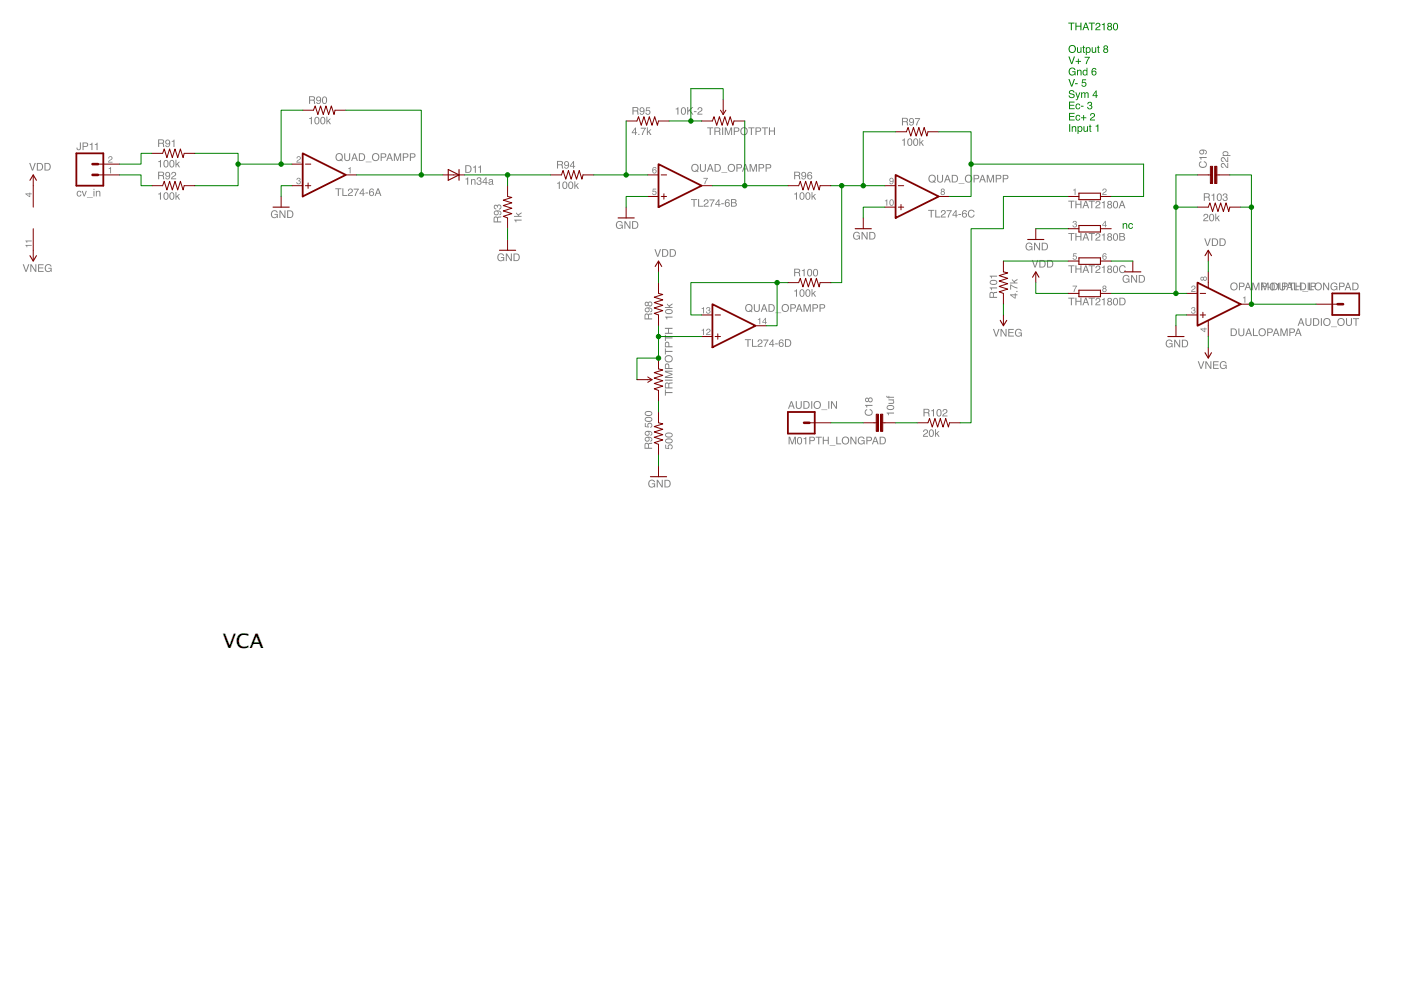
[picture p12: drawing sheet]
<svg xmlns="http://www.w3.org/2000/svg" width="297mm" height="210mm" viewBox="0 0 297 210" stroke-linecap="round" stroke-linejoin="round" font-family="sans-serif">
<defs><g id="words">
<text font-size="4.2" x="47.3" y="137.3">VCA</text>
</g></defs>
<g fill="#808080">
<path d="M23 35.7l.5-.3v1.4h-.1v-1h-.4z"/>
<path d="M23.1 33.2a.46 .46 0 0 1 .7 .2 .46 .46 0 0 1-.4 .6l-.3 .3h.7v.2h-.9l.2-.5a.47 .47 0 0 0 .4-.2 .47 .47 0 0 0 0-.5h-.2l-.2 .3h-.1z"/>
<path d="M63 33.2a.46 .46 0 0 1 .8 .2 .46 .46 0 0 1-.5 .6l-.3 .3h.8v.2h-1l.2-.5a.47 .47 0 0 0 .5-.2 .47 .47 0 0 0-.1-.5h-.2l-.1 .3h-.2z"/>
<path d="M63 37.8a.39 .39 0 0 1 .6-.1 .39 .39 0 0 1-.1 .6 .45 .45 0 0 1 0 .8 .45 .45 0 0 1-.7-.5h.2a.27 .27 0 0 0 .4 .3 .27 .27 0 0 0 0-.5h-.2v-.1a.22 .22 0 0 0 .3-.2 .22 .22 0 0 0-.2-.3l-.4 .3z"/>
<path d="M73.8 35.7l.5-.3v1.4h-.2v-1h-.3z"/>
<path d="M138.4 40h.7v.2h-.5l-.1 .3a.47 .47 0 0 1 .7 .3 .47 .47 0 0 1-.3 .6 .47 .47 0 0 1-.6-.4h.1a.29 .29 0 0 0 .5 .1 .29 .29 0 0 0 0-.4 .29 .29 0 0 0-.4 0h-.2z"/>
<path d="M149.1 37.7h1l-.6 1.3h-.2l.1-.2 .5-.9h-.8z"/>
<path d="M227.5 40.2l.5-.2v1.3h-.1v-.9h-.4z"/>
<path d="M233.9 40.1a.46 .46 0 0 1 .7 .2 .46 .46 0 0 1-.4 .6l-.3 .3h.7v.1h-.9l.2-.4a.47 .47 0 0 0 .4-.2 .47 .47 0 0 0 0-.6l-.3 .1-.1 .3h-.2z"/>
<path d="M227.6 46.9a.39 .39 0 0 1 .6 0 .39 .39 0 0 1-.1 .6 .45 .45 0 0 1-.1 .7 .45 .45 0 0 1-.6-.4h.2a.27 .27 0 0 0 .4 .3 .27 .27 0 0 0 0-.5h-.2v-.2a.22 .22 0 0 0 .3-.2 .22 .22 0 0 0-.2-.2l-.5 .3z"/>
<path d="M227.6 53.7h.7v.2h-.6l-.1 .4a.47 .47 0 0 1 .7 .2 .47 .47 0 0 1-.3 .6 .47 .47 0 0 1-.6-.4h.2a.29 .29 0 0 0 .4 .1 .29 .29 0 0 0 .1-.4 .29 .29 0 0 0-.5 0h-.1z"/>
<path d="M227.4 60.6h1l-.6 1.3h-.2l.1-.3 .5-.9h-.8z"/>
<path d="M252.7 65.2a.39 .39 0 0 1 .6 0 .39 .39 0 0 1 0 .5 .45 .45 0 0 1-.1 .8 .45 .45 0 0 1-.7-.5h.2a.27 .27 0 0 0 .4 .3 .27 .27 0 0 0 0-.4l-.2-.1v-.1a.22 .22 0 0 0 .3-.2 .22 .22 0 0 0-.2-.2l-.4 .3z"/>
<path d="M252.7 60.6a.46 .46 0 0 1 .8 .2 .46 .46 0 0 1-.5 .7l-.3 .2h.8v.2h-.9l.1-.4a.47 .47 0 0 0 .5-.3 .47 .47 0 0 0-.1-.5h-.2l-.1 .3h-.2z"/>
<path d="M263.5 63.1l.5-.3v1.4h-.1v-1h-.4z"/>
<path d="M6.2 34.6h.2l.5 1.3 .4-1.3h.3l-.6 1.6h-.2zM8 34.7v1.3h.4a.63 .63 0 0 0 .5-.6 .63 .63 0 0 0-.5-.7zM7.8 34.6h.7a.82 .82 0 0 1 .6 .8 .82 .82 0 0 1-.6 .8h-.7zM9.6 34.7v1.3h.4a.63 .63 0 0 0 .5-.6 .63 .63 0 0 0-.5-.7zM9.4 34.6h.7a.82 .82 0 0 1 .7 .8 .82 .82 0 0 1-.7 .8h-.7z"/>
<path d="M4.8 56h.3l.4 1.4 .5-1.4h.2l-.6 1.6h-.2zM6.4 56h.3l.8 1.3v-1.3h.2v1.6h-.2l-.9-1.3v1.3h-.2zM8.1 56h1.1v.2h-.9v.5h.9v.2h-.9v.6h1v.1h-1.2zM9.7 56.2a.71 .71 0 0 1 1.2 .3h-.2a.61 .61 0 0 0-1 .1 .61 .61 0 0 0 .5 .9l.4-.1 .1-.4h-.5v-.2h.8v.8l-.2-.2a.81 .81 0 0 1-1.2 0 .81 .81 0 0 1 .1-1.2z"/>
<path d="M57.7 44.8a.71 .71 0 0 1 1.2 .3h-.2a.61 .61 0 0 0-1.1 .1 .61 .61 0 0 0 .6 .9l.4-.2 .1-.4h-.5v-.1h.7v.8l-.2-.2a.81 .81 0 0 1-1.2 0 .81 .81 0 0 1 .2-1.2zM59.2 44.6h.3l.8 1.3v-1.3h.2v1.6h-.2l-.8-1.3v1.3h-.3zM61.1 44.8v1.2h.4a.63 .63 0 0 0 .5-.6 .63 .63 0 0 0-.5-.6zM60.9 44.6h.6a.82 .82 0 0 1 .7 .8 .82 .82 0 0 1-.7 .8h-.6z"/>
<path d="M16.4 40.6l.6-.1 .3 .4-.3-.1a.38 .38 0 0 0-.6 .2 .38 .38 0 0 0 .6 .4l.1-.2h.2a.56 .56 0 0 1-.9 .3 .56 .56 0 0 1 0-.9zM17.3 40.5h.3l.3 .9 .3-.9h.2l-.4 1.1h-.2zM18.4 41.8h1.3v.1h-1.3zM19.8 40.5h.2v1.1h-.2zM19.8 40h.2v.3h-.2zM20.3 40.5h.2v.1a.42 .42 0 0 1 .5-.1 .42 .42 0 0 1 .3 .4v.7h-.2v-.7a.29 .29 0 0 0-.4-.3 .29 .29 0 0 0-.2 .4v.6h-.2z"/>
<path d="M71.5 32.6a.84 .84 0 0 1 1.1 .2 .84 .84 0 0 1-.1 1.1l.2 .2-.1 .1-.3-.1a.85 .85 0 0 1-1.1-.4 .85 .85 0 0 1 .3-1.1zM71.5 32.8a.65 .65 0 0 0-.1 .8 .65 .65 0 0 0 .8 .3l-.2-.1 .1-.2 .2 .2a.64 .64 0 0 0 .1-.9 .64 .64 0 0 0-.9-.1zM73 32.5h.2v1a.42 .42 0 0 0 .4 .5 .42 .42 0 0 0 .4-.5v-1h.2v.9a.64 .64 0 0 1-.6 .8 .64 .64 0 0 1-.6-.8zM75.2 32.7l-.3 .8h.5zM75 32.5h.3l.6 1.6h-.3l-.1-.5h-.7l-.1 .5h-.3zM76.3 32.7v1.2h.4a.63 .63 0 0 0 .5-.6 .63 .63 0 0 0-.5-.6zM76.1 32.5h.6a.82 .82 0 0 1 .7 .8 .82 .82 0 0 1-.7 .8h-.6zM77.5 34.3h1.3v.1h-1.3zM78.8 33.3a.85 .85 0 0 1 1.7 0 .85 .85 0 0 1-1.7 0zM79.1 33.3a.62 .62 0 0 0 1.2 0 .62 .62 0 0 0-1.2 0zM80.7 32.5h.7a.46 .46 0 0 1 .5 .5 .46 .46 0 0 1-.5 .4h-.5v.7h-.2zM80.9 32.7v.5h.5a.28 .28 0 0 0 .3-.2 .28 .28 0 0 0-.3-.3zM82.6 32.7l-.3 .8h.5zM82.5 32.5h.2l.6 1.6h-.2l-.2-.5h-.6l-.2 .5h-.2zM83.5 32.5h.3l.5 1.4 .4-1.4h.4v1.6h-.3v-1.3l-.4 1.3h-.2l-.5-1.3v1.3h-.2zM85.4 32.5h.7a.46 .46 0 0 1 .5 .5 .46 .46 0 0 1-.5 .4h-.5v.7h-.2zM85.6 32.7v.5h.5a.28 .28 0 0 0 .3-.2 .28 .28 0 0 0-.3-.3zM86.9 32.5h.7a.46 .46 0 0 1 .5 .5 .46 .46 0 0 1-.5 .4h-.5v.7h-.2zM87.1 32.7v.5h.5a.28 .28 0 0 0 .3-.2 .28 .28 0 0 0-.3-.3z"/>
<path d="M65.5 25.1l.6-.3v1.5h-.2v-1.1h-.4zM66.8 24.9a.67 .67 0 0 1 .9 .2 .67 .67 0 0 1 0 .8 .55 .55 0 0 1-.7 .4 .55 .55 0 0 1-.4-.7zM67 25a.87 .87 0 0 0 .2 1.2 .76 .76 0 0 0 0-1.3zM68.1 24.9a.67 .67 0 0 1 .8 .2 .67 .67 0 0 1 0 .8 .55 .55 0 0 1-.7 .4 .55 .55 0 0 1-.3-.7zM68.3 25a.87 .87 0 0 0 .1 1.2 .76 .76 0 0 0 0-1.3zM69.2 24.7h.2v1l.5-.5h.3l-.5 .4 .5 .7h-.3l-.3-.6-.2 .2v.4h-.2z"/>
<path d="M33.5 34.2l.6-.3v1.6h-.2v-1.1h-.4zM34.8 34.1a.67 .67 0 0 1 .9 .1 .67 .67 0 0 1 0 .9 .55 .55 0 0 1-.7 .4 .55 .55 0 0 1-.4-.8zM35 34.1a.87 .87 0 0 0 .2 1.2 .76 .76 0 0 0 0-1.2zM36.1 34.1a.67 .67 0 0 1 .8 .1 .67 .67 0 0 1 0 .9 .55 .55 0 0 1-.7 .4 .55 .55 0 0 1-.3-.8zM36.3 34.1a.87 .87 0 0 0 .1 1.2 .76 .76 0 0 0 0-1.2zM37.2 33.9h.2v.9l.5-.5h.3l-.5 .4 .5 .8h-.3l-.3-.6-.2 .1v.5h-.2z"/>
<path d="M33.5 41.1l.6-.3v1.5h-.2v-1.1h-.4zM34.8 40.9a.67 .67 0 0 1 .9 .2 .67 .67 0 0 1 0 .8 .55 .55 0 0 1-.7 .4 .55 .55 0 0 1-.4-.7zM35 41a.87 .87 0 0 0 .2 1.2 .76 .76 0 0 0 0-1.3zM36.1 40.9a.67 .67 0 0 1 .8 .2 .67 .67 0 0 1 0 .8 .55 .55 0 0 1-.7 .4 .55 .55 0 0 1-.3-.7zM36.3 41a.87 .87 0 0 0 .1 1.2 .76 .76 0 0 0 0-1.3zM37.2 40.7h.2v1l.5-.5h.3l-.5 .4 .5 .7h-.3l-.3-.6-.2 .2v.4h-.2z"/>
<path d="M98.7 37.9l.6-.3v1.6h-.2v-1.2h-.4zM99.9 38h.1v.1a.42 .42 0 0 1 .5-.1 .42 .42 0 0 1 .3 .4v.8h-.2v-.8a.29 .29 0 0 0-.3-.3 .29 .29 0 0 0-.2 .4v.7h-.2zM101.2 37.7a.45 .45 0 0 1 .7-.1 .45 .45 0 0 1 0 .7 .52 .52 0 0 1-.2 .9 .52 .52 0 0 1-.7-.5h.2a.32 .32 0 0 0 .5 .3 .32 .32 0 0 0 0-.6h-.3l.1-.1a.26 .26 0 0 0 .3-.2 .26 .26 0 0 0-.2-.3l-.3 .1v.2h-.2zM103 37.9l-.5 .7h.5zM103 37.6h.2v1h.2v.2h-.2v.4h-.2v-.4h-.7zM103.8 38.7v.1a.27 .27 0 0 0 .3 .2 .27 .27 0 0 0 .1-.4zM103.8 38h.5l.2 .1 .2 1.1-.4-.2a.39 .39 0 0 1-.6 .1 .39 .39 0 0 1 .2-.6l.4-.1a.27 .27 0 0 0-.2-.3 .27 .27 0 0 0-.3 .2h-.2z"/>
<path d="M109 46.6h1.6v.2h-1.1v.3h-.2zM109.4 45l.4 .5 .8-.5v.3l-.6 .3 .1 .2h.5v.2h-1.6v-.2h.9l-.5-.5z"/>
<path d="M105.7 53.9a.71 .71 0 0 1 1.2 .3h-.2a.61 .61 0 0 0-1.1 .1 .61 .61 0 0 0 .6 .9l.4-.1 .1-.4h-.5v-.2h.7v.9l-.2-.3a.81 .81 0 0 1-1.2 0 .81 .81 0 0 1 .2-1.2zM107.2 53.7h.3l.8 1.4v-1.4h.2v1.7h-.2l-.8-1.3v1.3h-.3zM109.1 53.9v1.3h.4a.63 .63 0 0 0 .5-.6 .63 .63 0 0 0-.5-.7zM108.9 53.7h.6a.82 .82 0 0 1 .7 .9 .82 .82 0 0 1-.7 .8h-.6z"/>
<path d="M118.1 38.8l.6-.3v1.5h-.2v-1.1h-.4zM119.4 38.6a.67 .67 0 0 1 .8 .2 .67 .67 0 0 1 .1 .8 .55 .55 0 0 1-.8 .5 .55 .55 0 0 1-.3-.8zM119.6 38.7a.87 .87 0 0 0 .1 1.2 .76 .76 0 0 0 .1-1.2zM120.6 38.6a.67 .67 0 0 1 .9 .2 .67 .67 0 0 1 0 .8 .55 .55 0 0 1-.7 .5 .55 .55 0 0 1-.3-.8zM120.9 38.7a.87 .87 0 0 0 .1 1.2 .76 .76 0 0 0 0-1.2zM121.8 38.4h.2v1l.5-.5h.2l-.4 .4 .5 .7h-.3l-.4-.5-.1 .1v.4h-.2z"/>
<path d="M146.9 34.9a.84 .84 0 0 1 1.1 .2 .84 .84 0 0 1-.1 1.1l.2 .2-.1 .1-.2-.2a.85 .85 0 0 1-1.2-.3 .85 .85 0 0 1 .3-1.1zM146.9 35.1a.65 .65 0 0 0-.1 .8 .65 .65 0 0 0 .8 .3l-.2-.1 .1-.2 .2 .2a.64 .64 0 0 0 .1-.9 .64 .64 0 0 0-.9-.1zM148.4 34.8h.2v1a.42 .42 0 0 0 .4 .5 .42 .42 0 0 0 .4-.5v-1h.3v.9a.64 .64 0 0 1-.7 .7 .64 .64 0 0 1-.6-.7zM150.6 35l-.3 .7h.5zM150.5 34.8h.2l.6 1.6h-.2l-.2-.5h-.6l-.2 .5h-.2zM151.7 35v1.2h.4a.63 .63 0 0 0 .5-.6 .63 .63 0 0 0-.5-.6zM151.5 34.8h.7a.82 .82 0 0 1 .6 .8 .82 .82 0 0 1-.6 .8h-.7zM152.9 36.6h1.3v.1h-1.3zM154.3 35.6a.83 .83 0 0 1 1.6 0 .83 .83 0 0 1-1.6 0zM154.5 35.6a.62 .62 0 0 0 1.2 0 .62 .62 0 0 0-1.2 0zM156.1 34.8h.8a.46 .46 0 0 1 .4 .5 .46 .46 0 0 1-.4 .4h-.5v.7h-.3zM156.4 35v.5h.4a.28 .28 0 0 0 .3-.2 .28 .28 0 0 0-.3-.3zM158 35l-.2 .7h.5zM157.9 34.8h.3l.5 1.6h-.2l-.2-.5h-.6l-.2 .5h-.2zM158.9 34.8h.3l.5 1.4 .5-1.4h.3v1.6h-.2v-1.4l-.5 1.4h-.2l-.5-1.4v1.4h-.2zM160.8 34.8h.8a.46 .46 0 0 1 .4 .5 .46 .46 0 0 1-.4 .4h-.6v.7h-.2zM161 35v.5h.5a.28 .28 0 0 0 .3-.2 .28 .28 0 0 0-.3-.3zM162.3 34.8h.7a.46 .46 0 0 1 .5 .5 .46 .46 0 0 1-.5 .4h-.5v.7h-.2zM162.5 35v.5h.5a.28 .28 0 0 0 .3-.2 .28 .28 0 0 0-.3-.3z"/>
<path d="M130.8 47.1a.71 .71 0 0 1 1.2 .3h-.2a.61 .61 0 0 0-1 .1 .61 .61 0 0 0 .5 .9l.4-.2 .1-.4h-.5v-.2h.7v.9l-.1-.2a.81 .81 0 0 1-1.2 0 .81 .81 0 0 1 .1-1.2zM132.4 46.9h.2l.9 1.3v-1.3h.2v1.6h-.3l-.8-1.3v1.3h-.2zM134.2 47.1v1.2h.4a.63 .63 0 0 0 .5-.6 .63 .63 0 0 0-.5-.6zM134 46.9h.7a.82 .82 0 0 1 .6 .8 .82 .82 0 0 1-.6 .8h-.7z"/>
<path d="M134.6 27.4l-.5 .7h.5zM134.7 27h.1v1.1h.3v.1h-.3v.4h-.2v-.4h-.6zM135.3 28.4h.3v.2h-.3zM135.8 27.1h1.1l-.6 1.5h-.2v-.3l.6-1h-.9zM137.2 27h.1v.9l.6-.5h.2l-.4 .5 .4 .7h-.2l-.4-.6-.2 .2v.4h-.1z"/>
<path d="M149.9 27h1.3v.2h-.5v1.4h-.2v-1.4h-.6zM151.7 27.2v.5h.5a.28 .28 0 0 0 .3-.2 .28 .28 0 0 0-.3-.3zM151.5 27h.7a.44 .44 0 0 1 .5 .3 .44 .44 0 0 1-.2 .5l.3 .8h-.3v-.6l-.3-.1h-.5v.7h-.2zM153.1 27h.2v1.6h-.2zM153.7 27h.3l.4 1.4 .5-1.4h.3v1.6h-.2v-1.3l-.4 1.3h-.3l-.4-1.3v1.3h-.2zM155.6 27h.7a.46 .46 0 0 1 .5 .5 .46 .46 0 0 1-.5 .4h-.5v.7h-.2zM155.8 27.2v.6h.4a.28 .28 0 0 0 .4-.3 .28 .28 0 0 0-.4-.3zM157 27.8a.83 .83 0 0 1 1.6 0 .83 .83 0 0 1-1.6 0zM157.2 27.8a.62 .62 0 0 0 1.2 0 .62 .62 0 0 0-1.2 0zM158.7 27h1.3v.2h-.6v1.4h-.2v-1.4h-.5zM160.2 27h.7a.46 .46 0 0 1 .5 .5 .46 .46 0 0 1-.5 .4h-.5v.7h-.2zM160.4 27.2v.6h.4a.28 .28 0 0 0 .4-.3 .28 .28 0 0 0-.4-.3zM161.5 27h1.3v.2h-.5v1.4h-.2v-1.4h-.6zM163 27h.3v.7h.8v-.7h.2v1.6h-.2v-.7h-.8v.7h-.3z"/>
<path d="M168.4 41.1l.6-.3v1.5h-.2v-1.1h-.4zM169.7 40.9a.67 .67 0 0 1 .8 .2 .67 .67 0 0 1 0 .8 .55 .55 0 0 1-.7 .4 .55 .55 0 0 1-.3-.7zM169.9 41a.87 .87 0 0 0 .1 1.2 .76 .76 0 0 0 0-1.3zM170.9 40.9a.67 .67 0 0 1 .9 .2 .67 .67 0 0 1 0 .8 .55 .55 0 0 1-.7 .4 .55 .55 0 0 1-.4-.7zM171.1 41a.87 .87 0 0 0 .2 1.2 .76 .76 0 0 0 0-1.3zM172.1 40.7h.2v1l.5-.5h.2l-.4 .4 .4 .7h-.2l-.4-.6-.1 .2v.4h-.2z"/>
<path d="M197.2 37.2a.84 .84 0 0 1 1.1 .2 .84 .84 0 0 1-.1 1.1l.2 .2-.1 .1-.3-.2a.85 .85 0 0 1-1.1-.3 .85 .85 0 0 1 .3-1.1zM197.2 37.4a.65 .65 0 0 0-.1 .8 .65 .65 0 0 0 .8 .3l-.2-.1 .1-.2 .2 .2a.64 .64 0 0 0 .1-.9 .64 .64 0 0 0-.9-.1zM198.7 37.1h.2v1a.42 .42 0 0 0 .4 .4 .42 .42 0 0 0 .4-.4v-1h.2v.9a.64 .64 0 0 1-.6 .7 .64 .64 0 0 1-.6-.7zM200.9 37.3l-.3 .7h.5zM200.8 37.1h.2l.6 1.6h-.3l-.1-.5h-.7l-.1 .5h-.3zM202 37.3v1.2h.4a.63 .63 0 0 0 .5-.6 .63 .63 0 0 0-.5-.6zM201.8 37.1h.6a.82 .82 0 0 1 .7 .8 .82 .82 0 0 1-.7 .8h-.6zM203.2 38.9h1.3v.1h-1.3zM204.6 37.9a.83 .83 0 0 1 1.6 0 .83 .83 0 0 1-1.6 0zM204.8 37.9a.62 .62 0 0 0 1.2 0 .62 .62 0 0 0-1.2 0zM206.4 37.1h.7a.46 .46 0 0 1 .5 .4 .46 .46 0 0 1-.5 .5h-.5v.7h-.2zM206.6 37.3v.5h.5a.28 .28 0 0 0 .3-.3 .28 .28 0 0 0-.3-.2zM208.3 37.3l-.3 .7h.6zM208.2 37.1h.2l.6 1.6h-.2l-.2-.5h-.6l-.2 .5h-.2zM209.2 37.1h.3l.5 1.3 .5-1.3h.3v1.6h-.2v-1.4l-.5 1.4h-.2l-.5-1.4v1.4h-.2zM211.1 37.1h.7a.46 .46 0 0 1 .5 .4 .46 .46 0 0 1-.5 .5h-.5v.7h-.2zM211.3 37.3v.5h.5a.28 .28 0 0 0 .3-.3 .28 .28 0 0 0-.3-.2zM212.6 37.1h.7a.46 .46 0 0 1 .5 .4 .46 .46 0 0 1-.5 .5h-.5v.7h-.2zM212.8 37.3v.5h.5a.28 .28 0 0 0 .3-.3 .28 .28 0 0 0-.3-.2z"/>
<path d="M181.1 49.4a.71 .71 0 0 1 1.2 .3h-.2a.61 .61 0 0 0-1 .1 .61 .61 0 0 0 .5 .8l.4-.1 .1-.4h-.5v-.2h.7v.9l-.2-.2a.81 .81 0 0 1-1.1-.1 .81 .81 0 0 1 .1-1.1zM182.7 49.2h.2l.8 1.3v-1.3h.2v1.6h-.2l-.8-1.3v1.3h-.2zM184.5 49.4v1.2h.4a.63 .63 0 0 0 .5-.6 .63 .63 0 0 0-.5-.6zM184.3 49.2h.6a.82 .82 0 0 1 .7 .8 .82 .82 0 0 1-.7 .8h-.6z"/>
<path d="M191.3 29.6l.5-.3v1.6h-.2v-1.1h-.3zM192.5 29.5a.67 .67 0 0 1 .9 .1 .67 .67 0 0 1 0 .9 .55 .55 0 0 1-.7 .4 .55 .55 0 0 1-.3-.7zM192.8 29.6a.87 .87 0 0 0 .1 1.2 .76 .76 0 0 0 0-1.3zM193.8 29.5a.67 .67 0 0 1 .8 .1 .67 .67 0 0 1 0 .9 .55 .55 0 0 1-.7 .4 .55 .55 0 0 1-.3-.7zM194 29.6a.87 .87 0 0 0 .1 1.2 .76 .76 0 0 0 .1-1.3zM194.9 29.3h.2v.9l.5-.5h.3l-.5 .5 .5 .7h-.3l-.3-.6-.2 .2v.4h-.2z"/>
<path d="M141 67.1h1.6v.2h-1.1v.4h-.2zM141.1 65.7a.95 .95 0 0 1 1.5 .4 .87 .87 0 0 1-.8 .5 .87 .87 0 0 1-.8-.5zM141.2 65.9a.64 .64 0 0 0 .5 .6 .64 .64 0 0 0 .7-.3 .56 .56 0 0 0-.3-.5 .56 .56 0 0 0-.6 .1zM141.4 64.3l.4 .5 .8-.5v.3l-.6 .3 .1 .2h.5v.2h-1.6v-.2h.9l-.5-.5z"/>
<path d="M141 94.3h.2v.7h.5a.54 .54 0 0 1 .2-.8 .54 .54 0 0 1 .8 .4 .54 .54 0 0 1-.5 .7v-.2a.34 .34 0 0 0 .1-.5 .34 .34 0 0 0-.5-.1 .34 .34 0 0 0 .1 .5v.2l-.9-.1zM141.1 93.2a.95 .95 0 0 1 1.5 .3 .87 .87 0 0 1-.8 .5 .87 .87 0 0 1-.8-.5zM141.2 93.3a.64 .64 0 0 0 .5 .6 .64 .64 0 0 0 .7-.2 .56 .56 0 0 0-.3-.6 .56 .56 0 0 0-.6 .1zM141.1 91.9a.95 .95 0 0 1 1.5 .3 .87 .87 0 0 1-.8 .6 .87 .87 0 0 1-.8-.6zM141.2 92.1a.64 .64 0 0 0 .5 .5 .64 .64 0 0 0 .7-.2 .56 .56 0 0 0-.3-.5 .56 .56 0 0 0-.6 0z"/>
<path d="M141 82.6h.2v.5h1.4v.2h-1.4v.6h-.2zM141.3 81.3l-.1 .8h.5l-.1-.7zM141.1 81.2l.4-.1 .3 .2 .8-.3v.3l-.6 .1-.1 .2v.5h.7v.3h-1.6zM141 80.5h1.6v.2h-1.6zM141 78.6h1.6v.2h-1.4l1.4 .5v.2l-1.4 .4h1.4v.2h-1.6v-.3l1.3-.4-1.3-.5zM141.1 77.2l.3-.2 .4 .2 .1 .8h.7v.2h-1.6zM141.3 77.3l-.1 .7h.5v-.6zM141 76a.83 .83 0 0 1 1.6 0 .83 .83 0 0 1-1.6 0zM141.1 76a.65 .65 0 0 0 1.3 0 .65 .65 0 0 0-1.3 0zM141 73.9h.2v.5h1.4v.2h-1.4v.6h-.2zM141.1 72.6l.3-.2 .4 .2 .1 .8h.7v.2h-1.6zM141.3 72.7l-.1 .7h.5v-.7zM141 71h.2v.5h1.4v.3h-1.4v.5h-.2zM141 69.5h1.6v.2h-.8v.9h.8v.2h-1.6v-.2h.6v-.9h-.6z"/>
<path d="M137.7 101.9a.71 .71 0 0 1 1.2 .3h-.2a.61 .61 0 0 0-1.1 .1 .61 .61 0 0 0 .6 .9l.4-.1 .1-.4h-.5v-.2h.7v.8l-.2-.2a.81 .81 0 0 1-1.2 0 .81 .81 0 0 1 .2-1.2zM139.2 101.7h.3l.8 1.3v-1.3h.2v1.6h-.2l-.9-1.3v1.3h-.2zM141.1 101.9v1.3h.4a.63 .63 0 0 0 .5-.7 .63 .63 0 0 0-.5-.6zM140.9 101.7h.6a.82 .82 0 0 1 .7 .8 .82 .82 0 0 1-.7 .8h-.6z"/>
<path d="M138.8 52.8h.2l.5 1.4 .4-1.4h.3l-.6 1.6h-.3zM140.6 53v1.3h.4a.63 .63 0 0 0 .5-.7 .63 .63 0 0 0-.5-.6zM140.4 52.8h.6a.82 .82 0 0 1 .7 .8 .82 .82 0 0 1-.7 .8h-.6zM142.2 53v1.3h.4a.63 .63 0 0 0 .5-.7 .63 .63 0 0 0-.5-.6zM142 52.8h.6a.82 .82 0 0 1 .7 .8 .82 .82 0 0 1-.7 .8h-.6z"/>
<path d="M158.3 64.6a.84 .84 0 0 1 1.1 .2 .84 .84 0 0 1-.1 1.1l.2 .2-.1 .1-.2-.2a.85 .85 0 0 1-1.2-.3 .85 .85 0 0 1 .3-1.1zM158.4 64.8a.65 .65 0 0 0-.2 .8 .65 .65 0 0 0 .8 .3l-.2-.1 .1-.2 .3 .2a.64 .64 0 0 0 0-.9 .64 .64 0 0 0-.8-.1zM159.8 64.5h.2v1a.42 .42 0 0 0 .5 .5 .42 .42 0 0 0 .4-.5v-1h.2v.9a.64 .64 0 0 1-.6 .7 .64 .64 0 0 1-.7-.7zM162 64.7l-.2 .7h.5zM161.9 64.5h.2l.6 1.6h-.2l-.2-.5h-.6l-.2 .5h-.2zM163.2 64.7v1.2h.3a.63 .63 0 0 0 .5-.6 .63 .63 0 0 0-.5-.6zM162.9 64.5h.7a.82 .82 0 0 1 .7 .8 .82 .82 0 0 1-.7 .8h-.7zM164.4 66.3h1.2v.1h-1.2zM165.7 65.3a.85 .85 0 0 1 1.7 0 .85 .85 0 0 1-1.7 0zM165.9 65.3a.65 .65 0 0 0 1.3 0 .65 .65 0 0 0-1.3 0zM167.6 64.5h.7a.46 .46 0 0 1 .5 .5 .46 .46 0 0 1-.5 .4h-.5v.7h-.2zM167.8 64.7v.5h.4a.28 .28 0 0 0 .3-.2 .28 .28 0 0 0-.3-.3zM169.5 64.7l-.3 .7h.5zM169.3 64.5h.3l.6 1.6h-.3l-.1-.5h-.7l-.1 .5h-.3zM170.4 64.5h.3l.4 1.4 .5-1.4h.3v1.6h-.2v-1.4l-.5 1.4h-.2l-.4-1.4v1.4h-.2zM172.3 64.5h.7a.46 .46 0 0 1 .5 .5 .46 .46 0 0 1-.5 .4h-.5v.7h-.2zM172.5 64.7v.5h.4a.28 .28 0 0 0 .3-.2 .28 .28 0 0 0-.3-.3zM173.8 64.5h.7a.46 .46 0 0 1 .5 .5 .46 .46 0 0 1-.5 .4h-.5v.7h-.2zM174 64.7v.5h.4a.28 .28 0 0 0 .3-.2 .28 .28 0 0 0-.3-.3z"/>
<path d="M168.4 61.6l.6-.3v1.6h-.2v-1.1h-.4zM169.7 61.5a.67 .67 0 0 1 .8 .1 .67 .67 0 0 1 0 .9 .55 .55 0 0 1-.7 .4 .55 .55 0 0 1-.3-.8zM169.9 61.5a.87 .87 0 0 0 .1 1.3 .76 .76 0 0 0 0-1.3zM170.9 61.5a.67 .67 0 0 1 .9 .1 .67 .67 0 0 1 0 .9 .55 .55 0 0 1-.7 .4 .55 .55 0 0 1-.4-.8zM171.1 61.5a.87 .87 0 0 0 .2 1.3 .76 .76 0 0 0 0-1.3zM172.1 61.3h.2v.9l.5-.5h.2l-.4 .5 .4 .7h-.2l-.4-.6-.1 .2v.4h-.2z"/>
<path d="M218.7 55.1h.3l.5 1.4 .4-1.4h.3l-.6 1.6h-.3zM220.6 55.3v1.2h.4a.63 .63 0 0 0 .5-.6 .63 .63 0 0 0-.5-.6zM220.4 55.1h.6a.82 .82 0 0 1 .7 .8 .82 .82 0 0 1-.7 .8h-.6zM222.2 55.3v1.2h.4a.63 .63 0 0 0 .5-.6 .63 .63 0 0 0-.5-.6zM222 55.1h.6a.82 .82 0 0 1 .7 .8 .82 .82 0 0 1-.7 .8h-.6z"/>
<path d="M214.5 62.6l.7 .5v-.5zM214.1 62.4h1.1v-.2h.1v.2h.4v.2h-.4v.7h-.2l-1-.7zM215.5 61.7h.2v.2h-.2zM214.2 60.3l1.5 .7v.2l-1.3-.7v.9h-.2zM214.5 59.1l.5 .5 .7-.5v.3l-.6 .3 .2 .2h.4v.2h-1.6v-.2h.9l-.5-.5z"/>
<path d="M210.5 69.7h.3l.4 1.4 .5-1.4h.2l-.6 1.7h-.2zM212.1 69.7h.3l.8 1.3v-1.3h.2v1.7h-.2l-.9-1.3v1.3h-.2zM213.8 69.7h1.1v.2h-.9v.5h.9v.2h-.9v.6h1v.2h-1.2zM215.4 69.9a.71 .71 0 0 1 1.2 .3h-.2a.61 .61 0 0 0-1 .1 .61 .61 0 0 0 .5 .9l.4-.1 .2-.4h-.6v-.2h.8v.9l-.2-.3a.81 .81 0 0 1-1.2 0 .81 .81 0 0 1 .1-1.2z"/>
<path d="M238.2 58.5a.71 .71 0 0 1 1.2 .3h-.2a.61 .61 0 0 0-1 .1 .61 .61 0 0 0 .6 .9l.3-.1 .2-.5h-.5v-.1h.7v.8l-.2-.2a.81 .81 0 0 1-1.2 0 .81 .81 0 0 1 .1-1.2zM239.8 58.3h.3l.8 1.3v-1.3h.2v1.6h-.3l-.8-1.3v1.3h-.2zM241.7 58.5v1.2h.3a.63 .63 0 0 0 .5-.6 .63 .63 0 0 0-.5-.6zM241.4 58.3h.7a.82 .82 0 0 1 .7 .8 .82 .82 0 0 1-.7 .8h-.7z"/>
<path d="M217.6 51.6a.71 .71 0 0 1 1.3 .3h-.2a.61 .61 0 0 0-1.1 .2 .61 .61 0 0 0 .6 .8l.4-.1 .1-.4h-.5v-.2h.7v.9l-.2-.2a.81 .81 0 0 1-1.2-.1 .81 .81 0 0 1 .1-1.2zM219.2 51.5h.3l.8 1.3v-1.3h.2v1.6h-.2l-.9-1.3v1.3h-.2zM221.1 51.6v1.3h.4a.63 .63 0 0 0 .5-.6 .63 .63 0 0 0-.5-.7zM220.9 51.5h.6a.82 .82 0 0 1 .7 .8 .82 .82 0 0 1-.7 .8h-.6z"/>
<path d="M167.2 92.6h.3l.5 1.4 .4-1.4h.3v1.6h-.2v-1.4l-.4 1.4h-.2l-.5-1.4v1.4h-.2zM169.2 92.8a.67 .67 0 0 1 .8 .1 .67 .67 0 0 1 0 .9 .55 .55 0 0 1-.7 .4 .55 .55 0 0 1-.3-.7zM169.4 92.9a.87 .87 0 0 0 .1 1.2 .76 .76 0 0 0 0-1.3zM170.4 92.9l.5-.3v1.6h-.2v-1.1h-.3zM171.6 92.6h.7a.46 .46 0 0 1 .5 .5 .46 .46 0 0 1-.5 .4h-.5v.7h-.2zM171.8 92.8v.5h.4a.28 .28 0 0 0 .4-.2 .28 .28 0 0 0-.4-.3zM172.9 92.6h1.3v.2h-.5v1.4h-.2v-1.4h-.6zM174.4 92.6h.3v.7h.8v-.7h.2v1.6h-.2v-.7h-.8v.7h-.3zM175.9 94.4h1.2v.1h-1.2zM177.3 92.6h.2v1.4h.8v.2h-1zM178.5 93.4a.83 .83 0 0 1 1.6 0 .83 .83 0 0 1-1.6 0zM178.7 93.4a.62 .62 0 0 0 1.2 0 .62 .62 0 0 0-1.2 0zM180.3 92.6h.3l.8 1.3v-1.3h.2v1.6h-.3l-.8-1.3v1.3h-.2zM182.1 92.8a.71 .71 0 0 1 1.2 .3h-.2a.61 .61 0 0 0-1 .1 .61 .61 0 0 0 .5 .9l.4-.2 .1-.4h-.5v-.2h.7v.9l-.2-.2a.81 .81 0 0 1-1.1 0 .81 .81 0 0 1 .1-1.2zM183.7 92.6h.7a.46 .46 0 0 1 .5 .5 .46 .46 0 0 1-.5 .4h-.5v.7h-.2zM183.9 92.8v.5h.4a.28 .28 0 0 0 .4-.2 .28 .28 0 0 0-.4-.3zM185.6 92.8l-.3 .7h.5zM185.5 92.6h.2l.6 1.6h-.2l-.2-.5h-.6l-.2 .5h-.2zM186.7 92.8v1.2h.4a.63 .63 0 0 0 .5-.6 .63 .63 0 0 0-.5-.6zM186.5 92.6h.7a.82 .82 0 0 1 .6 .8 .82 .82 0 0 1-.6 .8h-.7z"/>
<path d="M188 87.5h1.6v.2h-1.2v.3h-.1zM188.1 86.1a.95 .95 0 0 1 1.5 .3 .87 .87 0 0 1-.8 .5 .87 .87 0 0 1-.8-.5zM188.2 86.2a.64 .64 0 0 0 .5 .6 .64 .64 0 0 0 .7-.2 .56 .56 0 0 0-.3-.6 .56 .56 0 0 0-.6 .1zM188.4 84.7h1.2v.2h-.2a.41 .41 0 0 1 .2 .4 .41 .41 0 0 1-.4 .3h-.8v-.2h.8l.2-.2-.2-.3h-.8zM187.9 83.9l.3 .2 .3-.2v.2h1.1v.2h-1.1v.2h-.1v-.2h-.4z"/>
<path d="M195.9 91.1a.54 .54 0 0 1 .9 .3 .54 .54 0 0 1-.6 .7l-.3 .3h.9v.2h-1.1l.2-.5a.61 .61 0 0 0 .6-.8h-.4l-.2 .3h-.2zM197.1 91.2a.67 .67 0 0 1 .9 .1 .67 .67 0 0 1 0 .9 .55 .55 0 0 1-.7 .4 .55 .55 0 0 1-.4-.7zM197.3 91.3a.87 .87 0 0 0 .2 1.2 .76 .76 0 0 0 0-1.3zM198.2 91h.2v.9l.5-.5h.3l-.5 .5 .5 .7h-.2l-.4-.6-.2 .2v.4h-.2z"/>
<path d="M260.8 60.7a.85 .85 0 0 1 1.7 0 .85 .85 0 0 1-1.7 0zM261 60.7a.65 .65 0 0 0 1.3 0 .65 .65 0 0 0-1.3 0zM262.7 59.9h.7a.46 .46 0 0 1 .5 .5 .46 .46 0 0 1-.5 .5h-.5v.6h-.2zM262.9 60.1v.6h.4a.28 .28 0 0 0 .4-.3 .28 .28 0 0 0-.4-.3zM264.6 60.2l-.3 .7h.5zM264.5 59.9h.2l.6 1.6h-.2l-.2-.4h-.6l-.2 .4h-.2zM265.5 59.9h.3l.5 1.4 .4-1.4h.3v1.6h-.2v-1.3l-.4 1.3h-.3l-.4-1.3v1.3h-.2zM267.4 59.9h.7a.46 .46 0 0 1 .5 .5 .46 .46 0 0 1-.5 .5h-.5v.6h-.2zM267.6 60.1v.6h.4a.28 .28 0 0 0 .4-.3 .28 .28 0 0 0-.4-.3zM268.8 60.8h.5v.2h-.5zM269.8 60.1v1.2h.4a.63 .63 0 0 0 .5-.6 .63 .63 0 0 0-.5-.6zM269.6 59.9h.7a.82 .82 0 0 1 .6 .8 .82 .82 0 0 1-.6 .8h-.7zM271.2 59.9h.3v1a.42 .42 0 0 0 .4 .5 .42 .42 0 0 0 .4-.5v-1h.2v.9a.64 .64 0 0 1-.6 .8 .64 .64 0 0 1-.7-.8zM273.4 60.2l-.2 .7h.5zM273.3 59.9h.3l.5 1.6h-.2l-.2-.4h-.6l-.2 .4h-.2zM274.3 59.9h.3v1.4h.8v.2h-1.1zM275.8 60.1v1.2h.4a.63 .63 0 0 0 .5-.6 .63 .63 0 0 0-.5-.6zM275.6 59.9h.6a.82 .82 0 0 1 .7 .8 .82 .82 0 0 1-.7 .8h-.6zM277.3 59.9h.2v1.6h-.2zM277.9 59.9h.7a.46 .46 0 0 1 .5 .5 .46 .46 0 0 1-.5 .5h-.5v.6h-.2zM278.1 60.1v.6h.4a.28 .28 0 0 0 .3-.3 .28 .28 0 0 0-.3-.3z"/>
<path d="M255.3 50.5h.3l.4 1.4 .5-1.4h.2l-.6 1.7h-.2zM257.2 50.7v1.3h.3a.63 .63 0 0 0 .5-.6 .63 .63 0 0 0-.5-.7zM256.9 50.5h.7a.82 .82 0 0 1 .7 .9 .82 .82 0 0 1-.7 .8h-.7zM258.8 50.7v1.3h.4a.63 .63 0 0 0 .5-.6 .63 .63 0 0 0-.5-.7zM258.6 50.5h.6a.82 .82 0 0 1 .7 .9 .82 .82 0 0 1-.7 .8h-.6z"/>
<path d="M253.9 76.6h.3l.5 1.4 .4-1.4h.3l-.6 1.6h-.3zM255.6 76.6h.2l.8 1.3v-1.3h.2v1.6h-.2l-.8-1.3v1.3h-.2zM257.2 76.6h1.2v.2h-1v.5h.9v.2h-.9v.5h1v.2h-1.2zM258.8 76.8a.71 .71 0 0 1 1.3 .3h-.3a.61 .61 0 0 0-1 .1 .61 .61 0 0 0 .6 .9l.3-.2 .2-.4h-.5v-.2h.7v.9l-.2-.2a.81 .81 0 0 1-1.2 0 .81 .81 0 0 1 .1-1.2z"/>
<path d="M255.3 45.4a.54 .54 0 0 1 .9 .3 .54 .54 0 0 1-.6 .7l-.3 .3h.9v.2h-1.1l.2-.5a.61 .61 0 0 0 .6-.8l-.4-.1-.2 .4h-.2zM256.5 45.5a.67 .67 0 0 1 .9 .1 .67 .67 0 0 1 0 .9 .55 .55 0 0 1-.7 .4 .55 .55 0 0 1-.3-.8zM256.7 45.6a.87 .87 0 0 0 .2 1.2 .76 .76 0 0 0 0-1.3zM257.7 45.3h.2v.9l.5-.5h.2l-.4 .5 .4 .7h-.2l-.4-.6-.1 .2v.4h-.2z"/>
<path d="M259 34.7a.92 .92 0 0 1 1.1 .7h.1v-.8h.2v1l-.5-.2a.61 .61 0 0 0-.8-.6l-.1 .4 .4 .2v.2a.54 .54 0 0 1-.5-.3 .54 .54 0 0 1 .1-.6zM259 33.4a.92 .92 0 0 1 1.1 .7l.1 .1v-.9h.2v1.1l-.5-.2a.61 .61 0 0 0-.8-.6l-.1 .4 .4 .1v.2a.54 .54 0 0 1-.5-.3 .54 .54 0 0 1 .1-.6zM259.4 32.4a.39 .39 0 0 0 .4 .5 .39 .39 0 0 0 .4-.6h-.5zM259.4 32.2a.59 .59 0 0 1 .7-.1 .59 .59 0 0 1 .2 .7l.6 .1v.2h-1.7v-.2h.2l-.2-.4z"/>
<path d="M247.4 72.2a.71 .71 0 0 1 1.2 .3h-.2a.61 .61 0 0 0-1.1 .1 .61 .61 0 0 0 .6 .9l.4-.1 .1-.4h-.5v-.2h.7v.8l-.2-.2a.81 .81 0 0 1-1.2 0 .81 .81 0 0 1 .2-1.2zM248.9 72h.3l.8 1.3v-1.3h.2v1.6h-.2l-.8-1.3v1.3h-.3zM250.8 72.2v1.3h.4a.63 .63 0 0 0 .5-.7 .63 .63 0 0 0-.5-.6zM250.6 72h.6a.82 .82 0 0 1 .7 .8 .82 .82 0 0 1-.7 .8h-.6z"/>
<path d="M267.4 59.9h.3l.5 1.4 .5-1.4h.3v1.6h-.2v-1.3l-.5 1.3h-.2l-.5-1.3v1.3h-.2zM269.4 60.1a.67 .67 0 0 1 .8 .2 .67 .67 0 0 1 0 .8 .55 .55 0 0 1-.7 .4 .55 .55 0 0 1-.3-.7zM269.6 60.2a.87 .87 0 0 0 .1 1.2 .76 .76 0 0 0 0-1.3zM270.6 60.3l.6-.3v1.5h-.2v-1.1h-.4zM271.8 59.9h.7a.46 .46 0 0 1 .5 .5 .46 .46 0 0 1-.5 .5h-.5v.6h-.2zM272 60.1v.6h.5a.28 .28 0 0 0 .3-.3 .28 .28 0 0 0-.3-.3zM273.2 59.9h1.3v.2h-.6v1.4h-.2v-1.4h-.5zM274.7 59.9h.2v.7h.8v-.7h.2v1.6h-.2v-.7h-.8v.7h-.2zM276.1 61.7h1.3v.1h-1.3zM277.5 59.9h.2v1.4h.9v.2h-1.1zM278.7 60.7a.83 .83 0 0 1 1.6 0 .83 .83 0 0 1-1.6 0zM278.9 60.7a.62 .62 0 0 0 1.2 0 .62 .62 0 0 0-1.2 0zM280.5 59.9h.3l.8 1.3v-1.3h.2v1.6h-.2l-.9-1.3v1.3h-.2zM282.3 60.1a.71 .71 0 0 1 1.2 .3h-.2a.61 .61 0 0 0-1 .1 .61 .61 0 0 0 .5 .9l.4-.1 .1-.4h-.5v-.2h.8v.8l-.2-.2a.81 .81 0 0 1-1.2 0 .81 .81 0 0 1 .1-1.2zM283.9 59.9h.7a.46 .46 0 0 1 .5 .5 .46 .46 0 0 1-.5 .5h-.5v.6h-.2zM284.1 60.1v.6h.5a.28 .28 0 0 0 .3-.3 .28 .28 0 0 0-.3-.3zM285.8 60.2l-.3 .7h.5zM285.7 59.9h.2l.6 1.6h-.2l-.2-.4h-.6l-.2 .4h-.2zM286.9 60.1v1.2h.4a.63 .63 0 0 0 .5-.6 .63 .63 0 0 0-.5-.6zM286.7 59.9h.7a.82 .82 0 0 1 .7 .8 .82 .82 0 0 1-.7 .8h-.7z"/>
<path d="M16.9 30.2h.2v1.1a.47 .47 0 0 1-.4 .6 .47 .47 0 0 1-.5-.6h.2a.26 .26 0 0 0 .2 .4 .26 .26 0 0 0 .3-.2zM17.5 30.2h.7a.46 .46 0 0 1 .5 .5 .46 .46 0 0 1-.5 .4h-.5v.7h-.2zM17.7 30.4v.6h.5a.28 .28 0 0 0 .3-.3 .28 .28 0 0 0-.3-.3zM19 30.6l.6-.3v1.5h-.2v-1.1h-.4zM20.1 30.6l.6-.3v1.5h-.2v-1.1h-.4z"/>
<path d="M71.1 39.9h1.3v.2h-.6v1.4h-.2v-1.4h-.5zM72.6 39.9h.2v1.4h.8v.2h-1zM74 40.1a.54 .54 0 0 1 .8 .2 .54 .54 0 0 1-.5 .7l-.3 .4h.8v.1h-1.1l.2-.5a.61 .61 0 0 0 .6-.8h-.4l-.1 .3h-.2zM75 40h1.1l-.7 1.5h-.2l.1-.3 .6-1h-.9zM76.9 40.3l-.5 .7h.5zM76.9 40h.2v1h.2v.2h-.2v.3h-.2v-.3h-.7zM77.5 40.8h.5v.2h-.5zM78.4 40.1l.6-.1 .3 .4h-.2a.32 .32 0 0 0-.4-.3 .32 .32 0 0 0-.2 .5l-.1 .1a.53 .53 0 0 1 .9 .2 .53 .53 0 0 1-.4 .8 .53 .53 0 0 1-.6-.6zM78.5 41.1a.34 .34 0 0 0 .6 0 .34 .34 0 0 0-.6 0zM80.2 40.2l-.3 .7h.5zM80 39.9h.3l.6 1.6h-.3l-.1-.4h-.7l-.1 .4h-.3z"/>
<path d="M65.7 20.6v.5h.5a.28 .28 0 0 0 .4-.2 .28 .28 0 0 0-.3-.3zM65.5 20.4h.8a.44 .44 0 0 1 .5 .3 .44 .44 0 0 1-.2 .5l.3 .8h-.3l-.1-.6-.3-.1h-.5v.7h-.2zM67.2 20.6a.65 .65 0 0 1 .8 .1 .65 .65 0 0 1 .1 .8 .51 .51 0 0 1-.5 .6 .51 .51 0 0 1-.6-.5h.2a.31 .31 0 0 0 .4 .3 .31 .31 0 0 0 .3-.4v-.2a.51 .51 0 0 1-.7 0 .51 .51 0 0 1 0-.7zM67.2 21a.35 .35 0 0 0 .7 0 .35 .35 0 0 0-.7 0zM68.4 20.6a.67 .67 0 0 1 .9 .1 .67 .67 0 0 1 0 .9 .55 .55 0 0 1-.7 .4 .55 .55 0 0 1-.3-.7zM68.7 20.7a.87 .87 0 0 0 .1 1.2 .76 .76 0 0 0 0-1.3z"/>
<path d="M33.7 29.7v.6h.5a.28 .28 0 0 0 .4-.3 .28 .28 0 0 0-.3-.3zM33.5 29.5h.8a.44 .44 0 0 1 .5 .3 .44 .44 0 0 1-.2 .6l.3 .8h-.3l-.1-.6-.3-.1h-.5v.7h-.2zM35.2 29.7a.65 .65 0 0 1 .8 .1 .65 .65 0 0 1 .1 .9 .51 .51 0 0 1-.5 .5 .51 .51 0 0 1-.6-.4h.2a.31 .31 0 0 0 .4 .2 .31 .31 0 0 0 .3-.3v-.3a.51 .51 0 0 1-.7 .1 .51 .51 0 0 1 0-.8zM35.2 30.1a.35 .35 0 0 0 .7 0 .35 .35 0 0 0-.7 0zM36.4 29.9l.6-.3v1.6h-.2v-1.2h-.4z"/>
<path d="M33.7 36.6v.5h.5a.28 .28 0 0 0 .4-.2 .28 .28 0 0 0-.3-.3zM33.5 36.4h.8a.44 .44 0 0 1 .5 .3 .44 .44 0 0 1-.2 .5l.3 .8h-.3l-.1-.6-.3-.1h-.5v.7h-.2zM35.2 36.6a.65 .65 0 0 1 .8 .1 .65 .65 0 0 1 .1 .8 .51 .51 0 0 1-.5 .6 .51 .51 0 0 1-.6-.5h.2a.31 .31 0 0 0 .4 .3 .31 .31 0 0 0 .3-.4v-.2a.51 .51 0 0 1-.7 0 .51 .51 0 0 1 0-.7zM35.2 37a.35 .35 0 0 0 .7 0 .35 .35 0 0 0-.7 0zM36.5 36.5a.54 .54 0 0 1 .8 .3 .54 .54 0 0 1-.5 .7l-.3 .3h.8v.2h-1l.2-.5a.61 .61 0 0 0 .6-.8h-.4l-.2 .3h-.2z"/>
<path d="M98.9 35.2v1.3h.4a.63 .63 0 0 0 .5-.7 .63 .63 0 0 0-.5-.6zM98.7 35h.6a.82 .82 0 0 1 .7 .8 .82 .82 0 0 1-.7 .8h-.6zM100.3 35.4l.6-.3v1.5h-.2v-1.1h-.4zM101.4 35.4l.6-.3v1.5h-.2v-1.1h-.4z"/>
<path d="M105 46.1l-.2 .8h.6l-.1-.7zM104.8 46l.4-.1 .3 .2 .8-.3v.3l-.6 .1-.1 .2v.5h.7v.3h-1.6zM104.8 44.8a.86 .86 0 0 1 .9-.2 .86 .86 0 0 1 .6 .8l-.4 .2v-.2a.31 .31 0 0 0 .2-.3 .31 .31 0 0 0-.3-.3h-.3a.52 .52 0 0 1 0 .7 .52 .52 0 0 1-.7 0 .52 .52 0 0 1 0-.7zM104.9 45.1a.33 .33 0 0 0 .6 0 .33 .33 0 0 0-.6 0zM104.8 43.5l.3-.1 .3 .2a.52 .52 0 0 1 .9 .1 .52 .52 0 0 1-.5 .7v-.2a.32 .32 0 0 0 .3-.4 .32 .32 0 0 0-.5 0l-.1 .2h-.1a.26 .26 0 0 0-.2-.4 .26 .26 0 0 0-.3 .3l.1 .3h.2v.2l-.5-.3z"/>
<path d="M118.3 34.3v.6h.5a.28 .28 0 0 0 .3-.3 .28 .28 0 0 0-.3-.3zM118.1 34.1h.7a.44 .44 0 0 1 .5 .3 .44 .44 0 0 1-.2 .5l.3 .8h-.2l-.1-.6-.3-.1h-.5v.7h-.2zM119.7 34.3a.65 .65 0 0 1 .9 .1 .65 .65 0 0 1 0 .8 .51 .51 0 0 1-.4 .6 .51 .51 0 0 1-.6-.5h.2a.31 .31 0 0 0 .4 .3 .31 .31 0 0 0 .2-.4l.1-.2a.51 .51 0 0 1-.8 .1 .51 .51 0 0 1 0-.8zM119.8 34.7a.35 .35 0 0 0 .7 0 .35 .35 0 0 0-.7 0zM121.5 34.5l-.5 .7h.5zM121.5 34.2h.2v1h.2v.1h-.2v.4h-.2v-.4h-.7z"/>
<path d="M5.6 41.2l.6 .4v-.4zM5.4 41h.8v-.2h.2v.2h.3v.2h-.3v.6h-.2l-.8-.6z"/>
<path d="M5.4 51.9h1.3v.2h-.9v.3h-.2zM5.4 51h1.3v.2h-.9v.3h-.2z"/>
<path d="M146.5 42.2h1.3v.2h-.5v1.4h-.3v-1.4h-.5zM148 42.2h.2v1.4h.8v.2h-1zM149.4 42.4a.54 .54 0 0 1 .8 .2 .54 .54 0 0 1-.5 .7l-.3 .3h.8v.2h-1l.1-.5a.61 .61 0 0 0 .6-.8h-.4l-.1 .3h-.2zM150.4 42.3h1.1l-.6 1.5h-.3l.1-.3 .6-1h-.9zM152.3 42.6l-.5 .7h.5zM152.4 42.3h.1v1h.3v.1h-.3v.4h-.2v-.4h-.7zM152.9 43.1h.6v.2h-.6zM153.8 42.4l.7-.1 .2 .4h-.2a.32 .32 0 0 0-.4-.3 .32 .32 0 0 0-.2 .4v.2a.53 .53 0 0 1 .8 .2 .53 .53 0 0 1-.4 .7 .53 .53 0 0 1-.6-.5zM153.9 43.3a.35 .35 0 0 0 .7 0 .35 .35 0 0 0-.7 0zM155.2 42.4v.5h.4a.26 .26 0 0 0 .3-.3 .26 .26 0 0 0-.3-.2zM155.2 43.1v.5l.8-.1-.1-.4zM155 42.2h.7a.4 .4 0 0 1 .4 .3 .4 .4 0 0 1-.2 .5 .45 .45 0 0 1 .3 .5 .45 .45 0 0 1-.5 .3h-.7z"/>
<path d="M138.4 35.6l.6-.2 .2 .4-.6-.2-.1 .5a.46 .46 0 0 1 .7 .1 .46 .46 0 0 1-.4 .7 .46 .46 0 0 1-.5-.5zM138.5 36.3a.3 .3 0 0 0 .6 0 .3 .3 0 0 0-.6 0z"/>
<path d="M134.3 22.9v.5h.5a.28 .28 0 0 0 .3-.2 .28 .28 0 0 0-.3-.3zM134.1 22.7h.7a.44 .44 0 0 1 .5 .3 .44 .44 0 0 1-.2 .5l.3 .8h-.2l-.1-.6-.3-.1h-.5v.7h-.2zM135.7 22.9a.65 .65 0 0 1 .9 .1 .65 .65 0 0 1 0 .8 .51 .51 0 0 1-.4 .5 .51 .51 0 0 1-.6-.4h.2a.31 .31 0 0 0 .4 .3 .31 .31 0 0 0 .2-.4l.1-.2a.51 .51 0 0 1-.8 0 .51 .51 0 0 1 0-.7zM135.8 23.2a.35 .35 0 0 0 .7 0 .35 .35 0 0 0-.7 0zM137 22.8h.8v.1h-.6l-.1 .5a.54 .54 0 0 1 .8 .2 .54 .54 0 0 1-.4 .8 .54 .54 0 0 1-.7-.5h.2a.34 .34 0 0 0 .6 .2 .34 .34 0 0 0 0-.6 .34 .34 0 0 0-.5 .1h-.2z"/>
<path d="M143.3 23l.5-.3v1.6h-.2v-1.1h-.3zM144.5 22.9a.67 .67 0 0 1 .9 .1 .67 .67 0 0 1 0 .9 .55 .55 0 0 1-.7 .4 .55 .55 0 0 1-.3-.8zM144.8 23a.87 .87 0 0 0 .1 1.2 .76 .76 0 0 0 0-1.3zM145.7 22.7h.2v.8l.8-.8h.3l-.7 .6 .7 1h-.3l-.5-.8-.3 .2v.6h-.2zM147.1 23.6h.6v.2h-.6zM148.1 22.8a.54 .54 0 0 1 .8 .3 .54 .54 0 0 1-.5 .7l-.3 .3h.8v.2h-1.1l.2-.5a.61 .61 0 0 0 .6-.8l-.4-.1-.1 .4h-.2z"/>
<path d="M168.6 36.6v.5h.5a.28 .28 0 0 0 .3-.2 .28 .28 0 0 0-.3-.3zM168.4 36.4h.7a.44 .44 0 0 1 .5 .3 .44 .44 0 0 1-.2 .5l.3 .8h-.3v-.6l-.3-.1h-.5v.7h-.2zM170 36.6a.65 .65 0 0 1 .9 .1 .65 .65 0 0 1 0 .8 .51 .51 0 0 1-.5 .6 .51 .51 0 0 1-.5-.5h.2a.31 .31 0 0 0 .4 .3 .31 .31 0 0 0 .2-.4v-.2a.51 .51 0 0 1-.7 0 .51 .51 0 0 1 0-.7zM170.1 37a.35 .35 0 0 0 .7 0 .35 .35 0 0 0-.7 0zM171.3 36.6l.6-.1 .3 .4h-.2a.32 .32 0 0 0-.4-.3 .32 .32 0 0 0-.2 .4l-.1 .2a.53 .53 0 0 1 .9 .2 .53 .53 0 0 1-.4 .7 .53 .53 0 0 1-.6-.5zM171.4 37.5a.34 .34 0 0 0 .6 0 .34 .34 0 0 0-.6 0z"/>
<path d="M196.8 44.5h1.3v.2h-.6v1.4h-.2v-1.4h-.5zM198.3 44.5h.2v1.4h.8v.2h-1zM199.7 44.6a.54 .54 0 0 1 .8 .3 .54 .54 0 0 1-.5 .7l-.3 .3h.8v.2h-1.1l.2-.5a.61 .61 0 0 0 .6-.8h-.4l-.1 .3h-.2zM200.7 44.6h1.1l-.7 1.5h-.2l.1-.3 .6-1h-.9zM202.6 44.8l-.5 .8h.5zM202.6 44.5h.2v1.1h.2v.1h-.2v.4h-.2v-.4h-.7zM203.2 45.4h.6v.2h-.6zM204.1 44.7l.6-.1 .3 .4h-.2a.32 .32 0 0 0-.4-.3 .32 .32 0 0 0-.2 .4l-.1 .2a.53 .53 0 0 1 .9 .2 .53 .53 0 0 1-.4 .7 .53 .53 0 0 1-.6-.5zM204.2 45.6a.34 .34 0 0 0 .6 0 .34 .34 0 0 0-.6 0zM205.4 44.7a.7 .7 0 0 1 .7-.2 .7 .7 0 0 1 .5 .5h-.2a.57 .57 0 0 0-.8-.2 .57 .57 0 0 0-.1 .9 .49 .49 0 0 0 .5 .3 .49 .49 0 0 0 .4-.5h.2a.77 .77 0 0 1-1.1 .6 .77 .77 0 0 1-.2-1.2z"/>
<path d="M188.7 37.8a.6 .6 0 0 1 .7 .2 .6 .6 0 0 1 0 .8l-.4 .3-.4-.2v-.2h.1l.2 .2h.2l.2-.5a.43 .43 0 0 1-.6 .1 .43 .43 0 0 1 0-.7zM188.7 38.1a.3 .3 0 0 0 .6 0 .3 .3 0 0 0-.6 0z"/>
<path d="M187.6 42.5l.5-.2v1.3h-.2v-.9h-.3zM188.7 42.4a.58 .58 0 0 1 .7 .1 .58 .58 0 0 1 .1 .8 .47 .47 0 0 1-.7 .3 .47 .47 0 0 1-.2-.6zM188.9 42.5a.58 .58 0 0 0-.2 .5 .58 .58 0 0 0 .4 .5 .74 .74 0 0 0-.1-1.1z"/>
<path d="M199.6 40.3a.25 .25 0 0 0 .5 0 .25 .25 0 0 0-.5 0zM199.6 41a.3 .3 0 0 0 .6 0 .3 .3 0 0 0-.6 0zM199.6 40.1a.39 .39 0 0 1 .6-.1 .39 .39 0 0 1-.1 .6 .42 .42 0 0 1 .1 .6 .42 .42 0 0 1-.6 0 .42 .42 0 0 1 0-.6l-.1-.3z"/>
<path d="M191.5 25.2v.5h.5a.28 .28 0 0 0 .3-.2 .28 .28 0 0 0-.3-.3zM191.2 25h.8a.44 .44 0 0 1 .5 .3 .44 .44 0 0 1-.2 .5l.3 .8h-.3l-.1-.6-.3-.1h-.4v.7h-.3zM192.9 25.2a.65 .65 0 0 1 .8 0 .65 .65 0 0 1 .1 .9 .51 .51 0 0 1-.5 .5 .51 .51 0 0 1-.5-.4h.2a.31 .31 0 0 0 .3 .3 .31 .31 0 0 0 .3-.4v-.2a.51 .51 0 0 1-.7 0 .51 .51 0 0 1 0-.7zM192.9 25.5a.35 .35 0 0 0 .7 0 .35 .35 0 0 0-.7 0zM194 25h1.1l-.7 1.6h-.2l.1-.3 .6-1.1h-.9z"/>
<path d="M137 66.7l-.2 .8h.6l-.1-.7zM136.8 66.6l.4-.1 .3 .2 .8-.3v.3h-.6l-.1 .3v.5h.7v.2h-1.6zM136.8 65.3a.86 .86 0 0 1 .9-.1 .86 .86 0 0 1 .6 .7l-.4 .3v-.2a.31 .31 0 0 0 .2-.4 .31 .31 0 0 0-.3-.2h-.3a.52 .52 0 0 1 0 .7 .52 .52 0 0 1-.7 0 .52 .52 0 0 1 0-.8zM136.9 65.7a.33 .33 0 0 0 .6 0 .33 .33 0 0 0-.6 0zM136.9 64.5a.27 .27 0 0 0 .5 0 .27 .27 0 0 0-.5 0zM137.5 64.4a.35 .35 0 0 0 .7 0 .35 .35 0 0 0-.7 0zM136.8 64.1l.3-.1 .3 .2a.48 .48 0 0 1 .7-.1 .48 .48 0 0 1 0 .7 .48 .48 0 0 1-.7-.1 .45 .45 0 0 1-.7 .1 .45 .45 0 0 1 .1-.7z"/>
<path d="M137 94.1l-.2 .8h.6l-.1-.7zM136.8 94l.4-.1 .3 .2 .8-.3v.3l-.6 .1-.1 .2v.5h.7v.3h-1.6zM136.8 92.8a.86 .86 0 0 1 .9-.2 .86 .86 0 0 1 .6 .8l-.4 .2v-.2a.31 .31 0 0 0 .2-.3 .31 .31 0 0 0-.3-.3h-.3a.52 .52 0 0 1 0 .7 .52 .52 0 0 1-.7 0 .52 .52 0 0 1 0-.7zM136.9 93.1a.33 .33 0 0 0 .6 0 .33 .33 0 0 0-.6 0zM136.8 91.5a.86 .86 0 0 1 .9-.1 .86 .86 0 0 1 .6 .7l-.4 .3v-.2a.31 .31 0 0 0 .2-.4 .31 .31 0 0 0-.3-.2l-.3-.1a.52 .52 0 0 1 0 .8 .52 .52 0 0 1-.7 0 .52 .52 0 0 1 0-.8zM136.9 91.9a.33 .33 0 0 0 .6 0 .33 .33 0 0 0-.6 0z"/>
<path d="M136.7 89.7h.2v.7h.4a.54 .54 0 0 1 .3-.7 .54 .54 0 0 1 .7 .3 .54 .54 0 0 1-.4 .7v-.2a.34 .34 0 0 0 .1-.5 .34 .34 0 0 0-.5-.1 .34 .34 0 0 0 .1 .6v.1l-.9-.1zM136.8 88.6a.95 .95 0 0 1 1.5 .3 .87 .87 0 0 1-.8 .6 .87 .87 0 0 1-.8-.6zM136.9 88.8a.64 .64 0 0 0 .5 .5 .64 .64 0 0 0 .7-.2 .56 .56 0 0 0-.3-.5 .56 .56 0 0 0-.6 0zM136.8 87.3a.95 .95 0 0 1 1.5 .4 .87 .87 0 0 1-.8 .5 .87 .87 0 0 1-.8-.5zM136.9 87.5a.64 .64 0 0 0 .5 .6 .64 .64 0 0 0 .7-.3 .56 .56 0 0 0-.3-.5 .56 .56 0 0 0-.6 .1z"/>
<path d="M157.9 71.9h1.3v.2h-.5v1.4h-.2v-1.4h-.6zM159.4 71.9h.3v1.4h.8v.2h-1.1zM160.8 72.1a.54 .54 0 0 1 .9 .2 .54 .54 0 0 1-.6 .7l-.3 .3h.9v.2h-1.1l.2-.5a.61 .61 0 0 0 .6-.8h-.4l-.2 .3h-.2zM161.8 72h1.1l-.6 1.5h-.2v-.3l.6-1h-.9zM163.7 72.3l-.5 .7h.5zM163.8 72h.2v1h.2v.2h-.2v.3h-.2v-.3h-.7zM164.3 72.8h.6v.2h-.6zM165.3 72.1l.6-.1 .2 .4h-.2a.32 .32 0 0 0-.4-.3 .32 .32 0 0 0-.2 .4v.2a.53 .53 0 0 1 .8 .2 .53 .53 0 0 1-.4 .8 .53 .53 0 0 1-.6-.6zM165.3 73a.35 .35 0 0 0 .7 0 .35 .35 0 0 0-.7 0zM166.6 72.1v1.2h.4a.63 .63 0 0 0 .5-.6 .63 .63 0 0 0-.5-.6zM166.4 71.9h.7a.82 .82 0 0 1 .7 .8 .82 .82 0 0 1-.7 .8h-.7z"/>
<path d="M148.8 65.4l.5-.3v1.4h-.2v-1h-.3zM149.9 65.2a.39 .39 0 0 1 .6 0 .39 .39 0 0 1-.1 .5 .45 .45 0 0 1-.1 .8 .45 .45 0 0 1-.6-.5h.2a.27 .27 0 0 0 .4 .3 .27 .27 0 0 0 0-.4l-.2-.1v-.1a.22 .22 0 0 0 .3-.2 .22 .22 0 0 0-.2-.2l-.5 .3z"/>
<path d="M148.8 70l.5-.3v1.3h-.2v-.9h-.3zM149.9 69.8a.46 .46 0 0 1 .7 .2 .46 .46 0 0 1-.4 .6l-.3 .3h.7v.1h-.9l.2-.4a.47 .47 0 0 0 .4-.2 .47 .47 0 0 0 0-.5h-.2l-.2 .3h-.2z"/>
<path d="M160.7 67.7l.5-.3v1.3h-.2v-.9h-.3zM162.2 67.7l-.4 .6h.4zM162.2 67.4h.2v.9h.2v.1h-.2v.3h-.2v-.3h-.6z"/>
<path d="M168.6 57.2v.5h.5a.28 .28 0 0 0 .3-.3 .28 .28 0 0 0-.3-.2zM168.4 57h.7a.44 .44 0 0 1 .5 .2 .44 .44 0 0 1-.2 .6l.3 .8h-.3v-.6l-.3-.1h-.5v.7h-.2zM170 57.3l.6-.3v1.6h-.2v-1.1h-.4zM171.3 57.2a.67 .67 0 0 1 .8 .1 .67 .67 0 0 1 .1 .9 .55 .55 0 0 1-.8 .4 .55 .55 0 0 1-.3-.8zM171.5 57.2a.87 .87 0 0 0 .2 1.2 .76 .76 0 0 0 0-1.2zM172.5 57.2a.67 .67 0 0 1 .9 .1 .67 .67 0 0 1 0 .9 .55 .55 0 0 1-.7 .4 .55 .55 0 0 1-.3-.8zM172.8 57.2a.87 .87 0 0 0 .1 1.2 .76 .76 0 0 0 0-1.2z"/>
<path d="M226.5 42.6h1.3v.1h-.5v1.5h-.3v-1.5h-.5zM228 42.6h.2v.6h.9v-.6h.2v1.6h-.2v-.8h-.9v.8h-.2zM230.2 42.8l-.3 .7h.6zM230.1 42.6h.2l.6 1.6h-.2l-.2-.5h-.6l-.2 .5h-.2zM230.8 42.6h1.3v.1h-.5v1.5h-.2v-1.5h-.6zM232.4 42.7a.54 .54 0 0 1 .9 .2 .54 .54 0 0 1-.5 .7l-.4 .4h.9v.2h-1.1l.2-.5a.61 .61 0 0 0 .6-.9h-.4l-.1 .3h-.2zM233.6 42.9l.6-.3v1.6h-.2v-1.2h-.4zM235 43a.27 .27 0 0 0 .5 0 .27 .27 0 0 0-.5 0zM234.9 43.7a.35 .35 0 0 0 .7 0 .35 .35 0 0 0-.7 0zM234.9 42.7a.45 .45 0 0 1 .7-.1 .45 .45 0 0 1-.1 .7 .48 .48 0 0 1 .1 .7 .48 .48 0 0 1-.7 0 .48 .48 0 0 1 .1-.7l-.2-.3zM236.1 42.7a.67 .67 0 0 1 .9 .2 .67 .67 0 0 1 0 .9 .55 .55 0 0 1-.7 .4 .55 .55 0 0 1-.3-.8zM236.4 42.8a.87 .87 0 0 0 .1 1.2 .76 .76 0 0 0 0-1.2zM237.9 42.8l-.3 .7h.5zM237.8 42.6h.2l.6 1.6h-.2l-.2-.5h-.6l-.2 .5h-.2z"/>
<path d="M226.5 49.4h1.3v.2h-.5v1.4h-.3v-1.4h-.5zM228 49.4h.2v.7h.9v-.7h.2v1.6h-.2v-.7h-.9v.7h-.2zM230.2 49.6l-.3 .8h.6zM230.1 49.4h.2l.6 1.6h-.2l-.2-.5h-.6l-.2 .5h-.2zM230.8 49.4h1.3v.2h-.5v1.4h-.2v-1.4h-.6zM232.4 49.5a.54 .54 0 0 1 .9 .3 .54 .54 0 0 1-.5 .7l-.4 .3h.9v.2h-1.1l.2-.5a.61 .61 0 0 0 .6-.8h-.4l-.1 .3h-.2zM233.6 49.8l.6-.3v1.5h-.2v-1.1h-.4zM235 49.9a.27 .27 0 0 0 .5 0 .27 .27 0 0 0-.5 0zM234.9 50.6a.35 .35 0 0 0 .7 0 .35 .35 0 0 0-.7 0zM234.9 49.6a.45 .45 0 0 1 .7-.1 .45 .45 0 0 1-.1 .7 .48 .48 0 0 1 .1 .7 .48 .48 0 0 1-.7 0 .48 .48 0 0 1 .1-.7l-.2-.3zM236.1 49.6a.67 .67 0 0 1 .9 .1 .67 .67 0 0 1 0 .9 .55 .55 0 0 1-.7 .4 .55 .55 0 0 1-.3-.7zM236.4 49.7a.87 .87 0 0 0 .1 1.2 .76 .76 0 0 0 0-1.3zM237.5 49.6v.5h.4a.26 .26 0 0 0 .4-.3 .26 .26 0 0 0-.4-.2zM237.5 50.3v.5l.8-.1-.1-.4zM237.3 49.4h.7a.4 .4 0 0 1 .5 .3 .4 .4 0 0 1-.2 .4 .45 .45 0 0 1 .2 .6 .45 .45 0 0 1-.5 .3h-.7z"/>
<path d="M234.3 47.1l-.5 .6h.5zM234.3 46.8h.1v.9h.2v.2h-.2v.3h-.1v-.3h-.6z"/>
<path d="M226.5 56.3h1.3v.2h-.5v1.4h-.3v-1.4h-.5zM228 56.3h.2v.6h.9v-.6h.2v1.6h-.2v-.8h-.9v.8h-.2zM230.2 56.5l-.3 .7h.6zM230.1 56.3h.2l.6 1.6h-.2l-.2-.5h-.6l-.2 .5h-.2zM230.8 56.3h1.3v.2h-.5v1.4h-.2v-1.4h-.6zM232.4 56.4a.54 .54 0 0 1 .9 .3 .54 .54 0 0 1-.5 .7l-.4 .3h.9v.2h-1.1l.2-.5a.61 .61 0 0 0 .6-.8l-.4-.1-.1 .4h-.2zM233.6 56.6l.6-.3v1.6h-.2v-1.1h-.4zM235 56.7a.27 .27 0 0 0 .5 0 .27 .27 0 0 0-.5 0zM234.9 57.4a.35 .35 0 0 0 .7 0 .35 .35 0 0 0-.7 0zM234.9 56.4a.45 .45 0 0 1 .7-.1 .45 .45 0 0 1-.1 .7 .48 .48 0 0 1 .1 .8 .48 .48 0 0 1-.7 0 .48 .48 0 0 1 .1-.8l-.2-.3zM236.1 56.5a.67 .67 0 0 1 .9 .1 .67 .67 0 0 1 0 .9 .55 .55 0 0 1-.7 .4 .55 .55 0 0 1-.3-.8zM236.4 56.5a.87 .87 0 0 0 .1 1.2 .76 .76 0 0 0 0-1.2zM237.4 56.5a.7 .7 0 0 1 .7-.3 .7 .7 0 0 1 .6 .5h-.3a.57 .57 0 0 0-.8-.1 .57 .57 0 0 0-.1 .8 .49 .49 0 0 0 .5 .3 .49 .49 0 0 0 .5-.4h.2a.77 .77 0 0 1-1.1 .5 .77 .77 0 0 1-.3-1.2z"/>
<path d="M233.9 53.8l.5-.1 .2 .3-.5-.1-.2 .4a.46 .46 0 0 1 .7 .2 .46 .46 0 0 1-.3 .6 .46 .46 0 0 1-.6-.4zM233.9 54.6a.3 .3 0 0 0 .6 0 .3 .3 0 0 0-.6 0z"/>
<path d="M226.5 63.1h1.3v.2h-.5v1.4h-.3v-1.4h-.5zM228 63.1h.2v.7h.9v-.7h.2v1.6h-.2v-.7h-.9v.7h-.2zM230.2 63.4l-.3 .7h.6zM230.1 63.1h.2l.6 1.6h-.2l-.2-.5h-.6l-.2 .5h-.2zM230.8 63.1h1.3v.2h-.5v1.4h-.2v-1.4h-.6zM232.4 63.3a.54 .54 0 0 1 .9 .2 .54 .54 0 0 1-.5 .7l-.4 .3h.9v.2h-1.1l.2-.5a.61 .61 0 0 0 .6-.8h-.4l-.1 .3h-.2zM233.6 63.5l.6-.3v1.5h-.2v-1.1h-.4zM235 63.6a.27 .27 0 0 0 .5 0 .27 .27 0 0 0-.5 0zM234.9 64.3a.35 .35 0 0 0 .7 0 .35 .35 0 0 0-.7 0zM234.9 63.3a.45 .45 0 0 1 .7-.1 .45 .45 0 0 1-.1 .7 .48 .48 0 0 1 .1 .7 .48 .48 0 0 1-.7 0 .48 .48 0 0 1 .1-.7l-.2-.3zM236.1 63.3a.67 .67 0 0 1 .9 .2 .67 .67 0 0 1 0 .8 .55 .55 0 0 1-.7 .4 .55 .55 0 0 1-.3-.7zM236.4 63.4a.87 .87 0 0 0 .1 1.2 .76 .76 0 0 0 0-1.3zM237.5 63.3v1.2h.4a.63 .63 0 0 0 .5-.6 .63 .63 0 0 0-.5-.6zM237.3 63.1h.7a.82 .82 0 0 1 .7 .8 .82 .82 0 0 1-.7 .8h-.7z"/>
<path d="M233.9 60.9a.25 .25 0 0 0 .5 0 .25 .25 0 0 0-.5 0zM233.9 61.5a.28 .28 0 0 0 .5 0 .28 .28 0 0 0-.5 0zM233.9 60.7a.39 .39 0 0 1 .5-.1 .39 .39 0 0 1 0 .6 .42 .42 0 0 1 .1 .6 .42 .42 0 0 1-.6 0 .42 .42 0 0 1 0-.6l-.2-.3z"/>
<path d="M210.1 62.1l-.1 .8h.5v-.7zM209.9 62l.5-.1 .2 .2 .8-.3v.3l-.6 .1-.1 .2v.5h.7v.3h-1.6zM209.8 60.9h1.6v.3h-1.1v.3h-.2zM209.9 59.5a.95 .95 0 0 1 1.5 .4 .87 .87 0 0 1-.8 .5 .87 .87 0 0 1-.8-.5zM210.1 59.7a.64 .64 0 0 0 .4 .6 .64 .64 0 0 0 .7-.3 .56 .56 0 0 0-.3-.5 .56 .56 0 0 0-.6 .1zM209.8 58.4h1.6v.3h-1.1v.3h-.2z"/>
<path d="M167.8 85.3l-.3 .7h.5zM167.7 85.1h.2l.6 1.6h-.2l-.2-.5h-.6l-.2 .5h-.2zM168.7 85.1h.2v1a.42 .42 0 0 0 .5 .4 .42 .42 0 0 0 .4-.4v-1h.2v.9a.64 .64 0 0 1-.6 .7 .64 .64 0 0 1-.7-.7zM170.6 85.2v1.3h.3a.63 .63 0 0 0 .5-.6 .63 .63 0 0 0-.5-.7zM170.3 85.1h.7a.82 .82 0 0 1 .7 .8 .82 .82 0 0 1-.7 .8h-.7zM172 85.1h.2v1.6h-.2zM172.5 85.9a.83 .83 0 0 1 1.6 0 .83 .83 0 0 1-1.6 0zM172.7 85.8a.62 .62 0 0 0 1.2 0 .62 .62 0 0 0-1.2 0zM174.1 86.8h1.3v.1h-1.3zM175.6 85.1h.2v1.6h-.2zM176.2 85.1h.2l.9 1.3v-1.3h.2v1.6h-.3l-.8-1.3v1.3h-.2z"/>
<path d="M183.5 86.9l.4-.1v.2a.57 .57 0 0 0-.2 .8 .57 .57 0 0 0 .8 .1 .49 .49 0 0 0 .3-.5 .49 .49 0 0 0-.4-.4v-.3a.77 .77 0 0 1 .5 1.1 .77 .77 0 0 1-1.2 .3l-.3-.5zM183.4 85.8h1.6v.3h-1.1v.3h-.2zM183.6 84.8a.27 .27 0 0 0 .5 0 .27 .27 0 0 0-.5 0zM184.2 84.8a.35 .35 0 0 0 .7 0 .35 .35 0 0 0-.7 0zM183.5 84.4l.3-.1 .3 .2a.48 .48 0 0 1 .8-.1 .48 .48 0 0 1 0 .7 .48 .48 0 0 1-.8 0 .45 .45 0 0 1-.6 0 .45 .45 0 0 1 0-.7z"/>
<path d="M196 86.9v.5h.5a.28 .28 0 0 0 .4-.2 .28 .28 0 0 0-.3-.3zM195.8 86.7h.7a.44 .44 0 0 1 .6 .3 .44 .44 0 0 1-.2 .5l.2 .8h-.2l-.1-.6-.3-.1h-.5v.7h-.2zM197.4 87l.6-.3v1.6h-.2v-1.1h-.4zM198.7 86.9a.67 .67 0 0 1 .9 .1 .67 .67 0 0 1 0 .9 .55 .55 0 0 1-.7 .4 .55 .55 0 0 1-.4-.8zM198.9 86.9a.87 .87 0 0 0 .2 1.3 .76 .76 0 0 0 0-1.3zM200 86.8a.54 .54 0 0 1 .9 .3 .54 .54 0 0 1-.6 .7l-.3 .3h.9v.2h-1.1l.2-.5a.61 .61 0 0 0 .6-.8l-.4-.1-.2 .4h-.2z"/>
<path d="M261.1 69.8v1.3h.4a.63 .63 0 0 0 .5-.7 .63 .63 0 0 0-.5-.6zM260.9 69.6h.7a.82 .82 0 0 1 .7 .8 .82 .82 0 0 1-.7 .8h-.7zM262.6 69.6h.2v1a.42 .42 0 0 0 .4 .5 .42 .42 0 0 0 .4-.5v-1h.2v.9a.64 .64 0 0 1-.6 .8 .64 .64 0 0 1-.6-.8zM264.7 69.9l-.2 .7h.5zM264.6 69.6h.3l.6 1.6h-.3l-.1-.4h-.7l-.2 .4h-.2zM265.7 69.6h.2v1.5h.8v.1h-1zM266.8 70.5a.85 .85 0 0 1 1.7 0 .85 .85 0 0 1-1.7 0zM267 70.4a.65 .65 0 0 0 1.3 0 .65 .65 0 0 0-1.3 0zM268.7 69.6h.7a.46 .46 0 0 1 .5 .5 .46 .46 0 0 1-.5 .5h-.5v.6h-.2zM268.9 69.8v.6h.4a.28 .28 0 0 0 .3-.3 .28 .28 0 0 0-.3-.3zM270.6 69.9l-.3 .7h.5zM270.4 69.6h.3l.6 1.6h-.3l-.1-.4h-.7l-.1 .4h-.3zM271.5 69.6h.3l.4 1.4 .5-1.4h.3v1.6h-.2v-1.3l-.5 1.3h-.2l-.4-1.3v1.3h-.2zM273.4 69.6h.7a.46 .46 0 0 1 .5 .5 .46 .46 0 0 1-.5 .5h-.5v.6h-.2zM273.6 69.8v.6h.4a.28 .28 0 0 0 .3-.3 .28 .28 0 0 0-.3-.3zM275.3 69.9l-.3 .7h.5zM275.1 69.6h.3l.6 1.6h-.3l-.1-.4h-.7l-.1 .4h-.3z"/>
<path d="M254.6 59.1a.25 .25 0 0 0 .5 0 .25 .25 0 0 0-.5 0zM255.2 59.1a.3 .3 0 0 0 .6 0 .3 .3 0 0 0-.6 0zM254.6 58.8l.2-.1 .3 .1a.42 .42 0 0 1 .7 0 .42 .42 0 0 1 0 .6 .42 .42 0 0 1-.7-.1 .38 .38 0 0 1-.6 .1 .38 .38 0 0 1 .1-.6z"/>
<path d="M254.8 69.8l.6 .5v-.5zM254.5 69.7h.9v-.2h.1v.2h.4v.1h-.4v.6h-.1l-.9-.6z"/>
<path d="M255.4 41.2v.5h.6a.28 .28 0 0 0 .3-.2 .28 .28 0 0 0-.3-.3zM255.2 41h.8a.44 .44 0 0 1 .5 .3 .44 .44 0 0 1-.2 .5l.3 .8h-.3l-.1-.6-.3-.1h-.5v.7h-.2zM256.9 41.3l.5-.3v1.6h-.2v-1.1h-.3zM258.1 41.2a.67 .67 0 0 1 .9 .1 .67 .67 0 0 1 0 .9 .55 .55 0 0 1-.7 .4 .55 .55 0 0 1-.3-.8zM258.4 41.2a.87 .87 0 0 0 .1 1.2 .76 .76 0 0 0 0-1.2zM259.4 41.1a.45 .45 0 0 1 .7 0 .45 .45 0 0 1-.1 .7 .52 .52 0 0 1-.1 .8 .52 .52 0 0 1-.7-.5h.2a.32 .32 0 0 0 .5 .3 .32 .32 0 0 0 0-.5h-.3l.1-.2a.26 .26 0 0 0 .3-.2 .26 .26 0 0 0-.2-.3l-.3 .1-.1 .2h-.2z"/>
<path d="M254.3 34.4l.4-.2v.2a.57 .57 0 0 0-.2 .9 .57 .57 0 0 0 .9 0 .49 .49 0 0 0 .3-.5 .49 .49 0 0 0-.5-.4v-.2a.77 .77 0 0 1 .6 1.1 .77 .77 0 0 1-1.2 .2l-.4-.4zM254.3 33.3h1.5v.2h-1.1v.4h-.1zM254.4 31.9a.86 .86 0 0 1 .9-.2 .86 .86 0 0 1 .5 .8l-.3 .2v-.2a.31 .31 0 0 0 .2-.3 .31 .31 0 0 0-.4-.3h-.2a.52 .52 0 0 1 0 .7 .52 .52 0 0 1-.7 0 .52 .52 0 0 1 0-.7zM254.4 32.2a.35 .35 0 0 0 .7 0 .35 .35 0 0 0-.7 0z"/>
<path d="M275.8 67.7l-.2 .7h.5zM275.7 67.5h.3l.6 1.6h-.3l-.1-.5h-.7l-.2 .5h-.2zM276.8 67.5h.2v1a.42 .42 0 0 0 .4 .4 .42 .42 0 0 0 .4-.4v-1h.2v.9a.64 .64 0 0 1-.6 .7 .64 .64 0 0 1-.6-.7zM278.6 67.7v1.2h.4a.63 .63 0 0 0 .5-.6 .63 .63 0 0 0-.5-.6zM278.4 67.5h.6a.82 .82 0 0 1 .7 .8 .82 .82 0 0 1-.7 .8h-.6zM280 67.5h.3v1.6h-.3zM280.5 68.3a.85 .85 0 0 1 1.7 0 .85 .85 0 0 1-1.7 0zM280.7 68.2a.65 .65 0 0 0 1.3 0 .65 .65 0 0 0-1.3 0zM282.2 69.2h1.2v.2h-1.2zM283.5 68.3a.85 .85 0 0 1 1.7 0 .85 .85 0 0 1-1.7 0zM283.7 68.2a.65 .65 0 0 0 1.3 0 .65 .65 0 0 0-1.3 0zM285.4 67.5h.2v1a.42 .42 0 0 0 .4 .4 .42 .42 0 0 0 .4-.4v-1h.2v.9a.64 .64 0 0 1-.6 .7 .64 .64 0 0 1-.6-.7zM286.8 67.5h1.4v.2h-.6v1.4h-.2v-1.4h-.6z"/>
</g>
<g fill="none" stroke="#800000" stroke-width=".23">
<path d="M6.4 38.2l.6-1.1 .7 1.1M95 35.9l2.3 1.2-2.3 1.1zM97.3 35.9v2.3M6.4 54.2l.6 1.2 .7-1.2M57.9 43.9h3.4M105.9 53.1h3.4M131 46.2h3.5M138.9 56.5l.7-1.1 .7 1.1M181.3 48.5h3.4M217.9 50.8h3.4M218.9 58.8l.7-1.2 .7 1.2M228.7 47.8h4.6v1.4h-4.6z"/>
<path d="M228.7 54.7h4.6v1.3h-4.6zM228.7 41h4.6v1.3h-4.6zM238.5 57.6h3.4M255.5 54.2l.7-1.1 .7 1.1M212.1 67.9l.6 1.2 .7-1.2M228.7 61.5h4.6v1.4h-4.6zM247.6 71.4h3.4M255.5 74.8l.7 1.1 .7-1.1M137.9 101.1h3.4"/>
</g>
<g fill="none" stroke="#800000" stroke-width=".21">
<path d="M7 37.1v6.8M20.8 37.1h4.5M20.8 34.8h4.5M32.2 32.5h2.3l.3-.9 .6 1.8 .6-1.8 .5 1.8 .6-1.8 .6 1.8 .5-1.8 .6 1.8 .3-.9h2.2M32.2 39.4h2.3l.3-1 .6 1.9 .6-1.9 .5 1.9 .6-1.9 .6 1.9 .5-1.9 .6 1.9 .3-.9h2.2M61.9 34.8h2.3M61.9 39.4h2.3M64.2 23.4h2.3l.3-.9 .6 1.8 .6-1.8 .5 1.8 .6-1.8 .6 1.8 .6-1.8 .5 1.8 .2-.9h2.3M64.7 34.8h1.2M64.7 39.4h1.2M65.3 38.8v1.1M73.3 37.1h2.3"/>
<path d="M93.9 37.1h4.6M107.6 39.4v2.3l.9 .2-1.8 .5 1.8 .6-1.8 .6 1.8 .6-1.8 .5 1.8 .6-1.8 .6 .9 .3v2.3M116.8 37.1h2.2l.4-.9 .6 1.8 .5-1.8 .6 1.8 .6-1.8 .5 1.8 .6-1.8 .6 1.8 .2-.9h2.3M132.8 25.7h2.2l.4-1 .6 1.9 .5-1.9 .6 1.9 .6-1.9 .5 1.9 .6-1.9 .6 1.9 .2-.9h2.3M137.3 37.1h2.3M140.2 37.1h1.1M148.8 25.7h2.2l.4-1 .6 1.9 .5-1.9 .6 1.9 .6-1.9 .5 1.9 .6-1.9 .6 1.9 .2-.9h2.3M148.8 39.4h2.2M152.8 23.4l.5 .9M153.3 21.1v3.2M153.9 23.4l-.6 .9M167 39.4h2.3l.4-1 .5 1.9 .6-1.9 .6 1.9 .6-1.9 .5 1.9 .6-1.9 .6 1.9 .2-.9h2.3"/>
<path d="M187.6 39.4h2.3M189.9 27.9h2.3l.3-.9 .6 1.9 .6-1.9 .5 1.9 .6-1.9 .6 1.9 .5-1.9 .6 1.9 .2-1h2.3M190.5 39.4h1.1M253.9 37.1h2.7M258 37.1h2.8M7 48.5v6.9M59.6 41.7v2.2M107.6 50.8v2.3M132.8 43.9v2.3M137.3 41.7h2.3M139.6 59.9v2.3l.9 .2-1.8 .6 1.8 .6-1.8 .6 1.8 .5-1.8 .6 1.8 .6-1.8 .5 .9 .4v2.3M139.6 55.4v2.2"/>
<path d="M140.2 41.7h1.1M140.8 41.1v1.1M167 59.9h2.3l.4-.9 .5 1.8 .6-1.8 .6 1.8 .6-1.8 .5 1.8 .6-1.8 .6 1.8 .2-.9h2.3M183 46.2v2.3M187.6 43.9h2.3M190.5 43.9h1.1M191 43.3v1.2M199 41.7h2.3M212.7 55.4v2.2l1 .3-1.9 .5 1.9 .6-1.9 .6 1.9 .6-1.9 .5 1.9 .6-1.9 .6 .9 .3v2.3M219.6 48.5v2.3M219.6 57.6v2.3M226.5 41.7h2.2"/>
<path d="M226.5 48.5h2.2M226.5 55.4h2.2M233.3 41.7h2.3M233.3 48.5h2.3M233.3 55.4h2.3M240.2 55.4v2.2M253.9 43.9h2.3l.3-.9 .6 1.9 .6-1.9 .5 1.9 .6-1.9 .6 1.9 .5-1.9 .6 1.9 .3-1h2.2M256.2 53.1v2.3M256.2 57.6v3.4M137.3 79.9l.9 .6M139.6 75.9v2.3l.9 .2-1.8 .6 1.8 .6-1.8 .6 1.8 .5-1.8 .6 1.8 .6-1.8 .5 .9 .4v2.3M148.8 71.4h2.2"/>
<path d="M148.8 66.8h2.2M151.6 71.4h1.2M151.6 66.8h1.2M152.2 70.8v1.1M160.2 69.1h2.3M212.7 66.8v2.3M226.5 62.2h2.2M233.3 62.2h2.3M249.3 69.1v2.3M251.6 66.8h2.3M251.6 62.2h2.3M254.5 66.8h1.1"/>
<path d="M254.5 62.2h1.1M255 66.2v1.2M256.2 68v3.4M256.2 73.6v2.3M263 64.5h2.3M279 64.5h4.6M135 80.5h3.2M138.2 80.5l-.9 .6M139.6 87.4v2.2l.9 .3-1.8 .5 1.8 .6-1.8 .6 1.8 .6-1.8 .5 1.8 .6-1.8 .6 .9 .3v2.3M139.6 98.8v2.3M171.6 89.6h4.6M183 89.6h2.8"/>
<path d="M189.9 89.6h-2.7M194.5 89.6h2.2l.4-.9 .6 1.9 .5-1.9 .6 1.9 .6-1.9 .5 1.9 .6-1.9 .6 1.9 .2-1h2.3"/>
</g>
<path d="M16.2 32.5h5.7v6.9h-5.7zM64.2 32.5l9.1 4.6-9.1 4.6zM139.6 34.8l9.2 4.6-9.2 4.5zM189.9 37.1l9.1 4.6-9.1 4.5zM253.9 59.9l9.1 4.6-9.1 4.6zM151 64.5l9.2 4.6-9.2 4.5zM282.5 62.2h5.7v4.6h-5.7zM167 87.4h5.7v4.5h-5.7z" fill="none" stroke="#800000" stroke-width=".38"/>
<path d="M19.6 34.8h1.2M19.6 37.1h1.2M283.6 64.5h1.2M170.5 89.6h1.1" fill="none" stroke="#800000" stroke-width=".55"/>
<g fill="#800000" stroke="#800000" stroke-width=".21">
<path d="M186.7 87.8h.5v3.7h-.5z"/>
<path d="M185.8 87.8h.4v3.7h-.4z"/>
<path d="M257.5 35.3h.5v3.6h-.5z"/>
<path d="M256.6 35.3h.5v3.6h-.5z"/>
</g>
<g fill="#008000">
<path d="M226.5 4.8h1.3v.2h-.5v1.4h-.3v-1.4h-.5zM228 4.8h.2v.7h.9v-.7h.2v1.6h-.2v-.7h-.9v.7h-.2zM230.2 5l-.3 .7h.6zM230.1 4.8h.2l.6 1.6h-.2l-.2-.5h-.6l-.2 .5h-.2zM230.8 4.8h1.3v.2h-.5v1.4h-.2v-1.4h-.6zM232.4 4.9a.54 .54 0 0 1 .9 .3 .54 .54 0 0 1-.5 .7l-.4 .3h.9v.2h-1.1l.2-.5a.61 .61 0 0 0 .6-.8h-.4l-.1 .3h-.2zM233.6 5.1l.6-.3v1.6h-.2v-1.1h-.4zM235 5.3a.27 .27 0 0 0 .5 0 .27 .27 0 0 0-.5 0zM234.9 6a.35 .35 0 0 0 .7 0 .35 .35 0 0 0-.7 0zM234.9 5a.45 .45 0 0 1 .7-.1 .45 .45 0 0 1-.1 .7 .48 .48 0 0 1 .1 .7 .48 .48 0 0 1-.7 0 .48 .48 0 0 1 .1-.7l-.2-.3zM236.1 5a.67 .67 0 0 1 .9 .1 .67 .67 0 0 1 0 .9 .55 .55 0 0 1-.7 .4 .55 .55 0 0 1-.3-.7zM236.4 5.1a.87 .87 0 0 0 .1 1.2 .76 .76 0 0 0 0-1.3z"/>
<path d="M226.5 10.4a.85 .85 0 0 1 1.7 0 .85 .85 0 0 1-1.7 0zM226.8 10.4a.62 .62 0 0 0 1.2 0 .62 .62 0 0 0-1.2 0zM228.3 10h.2l.1 .9 .2 .1 .3-.1v-.9h.2v1.2h-.2v-.2a.41 .41 0 0 1-.4 .2 .41 .41 0 0 1-.4-.4zM229.6 9.7h.2v.3h.2v.2h-.2v.7l.2 .3-.3-.1-.1-.9h-.1zM230.5 10.2a.39 .39 0 0 0-.1 .6 .39 .39 0 0 0 .6 0l-.1-.6zM230.2 10h.2v.2a.54 .54 0 0 1 .8 .4 .54 .54 0 0 1-.8 .5v.6h-.2zM231.5 10h.2v.9l.2 .1 .3-.1v-.9h.2v1.2h-.2v-.2a.41 .41 0 0 1-.4 .2 .41 .41 0 0 1-.3-.4zM232.8 9.7h.2v.3h.1v.2h-.1v.7l.1 .3-.3-.1v-.9h-.2zM234.2 10a.27 .27 0 0 0 .5 0 .27 .27 0 0 0-.5 0zM234.1 10.8a.35 .35 0 0 0 .7 0 .35 .35 0 0 0-.7 0zM234.1 9.7a.45 .45 0 0 1 .7 0 .45 .45 0 0 1-.1 .7 .48 .48 0 0 1 .1 .7 .48 .48 0 0 1-.7 0 .48 .48 0 0 1 .1-.7l-.3-.4z"/>
<path d="M226.5 12h.3l.4 1.3 .5-1.3h.2l-.6 1.6h-.2zM228.5 12.4h.2v.5h.5v.2h-.5v.5h-.2v-.5h-.4v-.2h.4zM230 12h1.1l-.7 1.6h-.2l.1-.3 .5-1.1h-.8z"/>
<path d="M226.8 14.6a.71 .71 0 0 1 1.2 .3h-.2a.61 .61 0 0 0-1 .1 .61 .61 0 0 0 .5 .8l.4-.1 .1-.4h-.5v-.2h.7v.9l-.2-.2a.81 .81 0 0 1-1.1-.1 .81 .81 0 0 1 .1-1.1zM228.4 14.8h.1v.2a.42 .42 0 0 1 .5-.2 .42 .42 0 0 1 .3 .4v.8h-.2v-.8a.29 .29 0 0 0-.3-.2 .29 .29 0 0 0-.3 .4v.6h-.1zM229.8 15.1a.4 .4 0 0 0-.1 .5 .4 .4 0 0 0 .6 .1 .4 .4 0 0 0 .1-.5 .4 .4 0 0 0-.6-.1zM229.7 14.9l.4-.1 .3 .2v-.6h.2v1.6h-.2v-.2a.58 .58 0 0 1-.9-.1 .58 .58 0 0 1 .2-.8zM231.6 14.6l.6-.2 .3 .4h-.2a.32 .32 0 0 0-.4-.2 .32 .32 0 0 0-.3 .4v.2a.53 .53 0 0 1 .8 .1 .53 .53 0 0 1-.3 .8 .53 .53 0 0 1-.7-.6zM231.6 15.5a.35 .35 0 0 0 .7 0 .35 .35 0 0 0-.7 0z"/>
<path d="M226.5 16.8h.3l.4 1.3 .5-1.3h.2l-.6 1.6h-.2zM227.9 17.6h.6v.2h-.6zM229.5 16.8h.8v.2h-.7l-.1 .5a.54 .54 0 0 1 .8 .2 .54 .54 0 0 1-.3 .7 .54 .54 0 0 1-.7-.4h.2a.34 .34 0 0 0 .5 .1 .34 .34 0 0 0 0-.5 .34 .34 0 0 0-.5 .1h-.2z"/>
<path d="M226.8 19.2a.63 .63 0 0 1 1 .4h-.2a.37 .37 0 0 0-.4-.3 .37 .37 0 0 0-.3 .4 .69 .69 0 0 1 .9 .9 .69 .69 0 0 1-.7 .2 .69 .69 0 0 1-.5-.6h.2a.4 .4 0 0 0 .4 .4 .4 .4 0 0 0 .4-.4 .76 .76 0 0 1-.9-.8zM228 19.6h.2l.3 .9 .3-.9h.3l-.3 .7a.9 .9 0 0 1-.7 .9v-.2h.2l.1-.2zM229.2 19.6h.2v.2a.38 .38 0 0 1 .7-.1 .39 .39 0 0 1 .4-.1 .39 .39 0 0 1 .3 .4v.8h-.2v-1l-.2-.1-.3 .2v.9h-.2v-1h-.3l-.2 .1v.9h-.2zM232.3 19.5l-.5 .7h.5zM232.3 19.2h.2v1h.2v.2h-.2v.4h-.2v-.4h-.7z"/>
<path d="M226.7 21.5h1.1v.2h-.9v.5h.9v.2h-.9v.6h.9v.2h-1.1zM228.2 22.1l.5-.1 .3 .4-.2-.1a.38 .38 0 0 0-.6 .2 .38 .38 0 0 0 .5 .4l.1-.2h.2a.56 .56 0 0 1-.8 .3 .56 .56 0 0 1 0-.9zM229.2 22.4h.5v.2h-.5zM230.7 21.7a.45 .45 0 0 1 .7-.1 .45 .45 0 0 1-.1 .7 .52 .52 0 0 1-.1 .9 .52 .52 0 0 1-.7-.5h.2a.32 .32 0 0 0 .5 .3 .32 .32 0 0 0 0-.6h-.3l.1-.1a.26 .26 0 0 0 .3-.2 .26 .26 0 0 0-.2-.3l-.3 .1-.1 .2h-.2z"/>
<path d="M226.7 23.9h1.1v.2h-.9v.5h.9v.2h-.9v.6h.9v.1h-1.1zM228.2 24.5l.5-.1 .3 .4-.2-.1a.38 .38 0 0 0-.6 .2 .38 .38 0 0 0 .5 .4l.1-.2h.2a.56 .56 0 0 1-.8 .3 .56 .56 0 0 1 0-.9zM229.7 24.4h.1v.5h.5v.2h-.5v.4h-.1v-.4h-.5v-.2h.5zM231.3 24.1a.54 .54 0 0 1 .9 .2 .54 .54 0 0 1-.6 .7l-.3 .4h.9v.1h-1.1l.2-.5a.61 .61 0 0 0 .6-.8h-.4l-.2 .3h-.2z"/>
<path d="M226.7 26.3h.2v1.6h-.2zM227.2 26.8h.2v.1a.42 .42 0 0 1 .5-.1 .42 .42 0 0 1 .3 .4v.7h-.2v-.7a.29 .29 0 0 0-.4-.3 .29 .29 0 0 0-.2 .4v.6h-.2zM228.8 27a.39 .39 0 0 0-.2 .6 .39 .39 0 0 0 .7-.1l-.2-.5zM228.5 26.8h.2v.1a.54 .54 0 0 1 .8 .5 .54 .54 0 0 1-.8 .4v.6h-.2zM229.7 26.8h.2v.8l.2 .2 .3-.2 .1-.8h.2v1.1h-.2v-.1a.41 .41 0 0 1-.5 .2 .41 .41 0 0 1-.3-.4zM231 26.4h.2v.4h.2v.1h-.2v.8l.2 .2-.4-.1v-.9h-.1zM232.3 26.7l.6-.3v1.5h-.2v-1.1h-.4z"/>
<path d="M238 47.3h.2v.2a.42 .42 0 0 1 .5-.2 .42 .42 0 0 1 .3 .4v.8h-.2v-.7a.29 .29 0 0 0-.4-.3 .29 .29 0 0 0-.2 .4v.6h-.2zM239.4 47.5l.5-.2 .3 .4-.2-.1a.38 .38 0 0 0-.6 .3 .38 .38 0 0 0 .5 .4l.1-.2h.2a.56 .56 0 0 1-.9 .3 .56 .56 0 0 1 .1-.9z"/>
</g>
<g fill="none" stroke="#008000" stroke-width=".21">
<path d="M25.3 37.1h4.6v2.3h2.3M32.2 32.5h-2.3v2.3h-4.6M41.3 32.5h9.2v2.3M59.6 34.8h-9.1v4.6h-9.2M61.9 39.4h-2.3v2.3M64.2 23.4h-4.6v11.4h2.3M73.3 23.4h16v13.7h-13.7M89.3 37.1h4.6M98.5 37.1h18.3M107.6 37.1v2.3M125.9 37.1h11.4M132.8 25.7v11.4"/>
<path d="M141.9 25.7h6.9M153.3 21.1v-2.3h-6.8v6.9M157.9 25.7v13.7h-6.9M157.9 39.4h9.1M176.2 39.4h11.4M178.5 39.4v20.5h-2.3M189.9 27.9h-6.9v11.5M199 27.9h6.9v13.8h-4.6M205.9 34.8h36.6v6.9h-6.9M253.9 37.1h-4.6v25.1M260.8 37.1h4.5v6.8h-2.3M107.6 48.5v2.3"/>
<path d="M137.3 41.7h-4.5v2.2M139.6 57.6v2.3M164.8 59.9h2.2M187.6 43.9h-4.6v2.3M212.7 55.4h13.8M219.6 59.9v2.3h6.9M219.6 48.5h6.9M226.5 41.7h-13.8v6.8h-6.8v41.1h-2.3M235.6 55.4h4.6M249.3 43.9h4.6M256.2 55.4v2.2M265.3 43.9v20.6h13.7"/>
<path d="M139.6 69.1v6.8h-4.6v4.6M139.6 71.4h9.2M148.8 66.8h-2.3v-6.9h18.3v9.2h-2.3M212.7 64.5v2.3M235.6 62.2h16M251.6 66.8h-2.3v2.3M256.2 71.4v2.2M139.6 96.5v2.3M139.6 85.1v2.3M176.2 89.6h6.8M189.9 89.6h4.6"/>
</g>
<g fill="#008000" stroke="#008000" stroke-width=".21">
<circle cx="59.6" cy="34.8" r=".47"/>
<circle cx="50.5" cy="34.8" r=".47"/>
<circle cx="89.3" cy="37.1" r=".47"/>
<circle cx="107.6" cy="37.1" r=".47"/>
<circle cx="132.8" cy="37.1" r=".47"/>
<circle cx="146.5" cy="25.7" r=".47"/>
<circle cx="157.9" cy="39.4" r=".47"/>
<circle cx="183" cy="39.4" r=".47"/>
<circle cx="178.5" cy="39.4" r=".47"/>
<circle cx="205.9" cy="34.8" r=".47"/>
<circle cx="139.6" cy="75.9" r=".47"/>
<circle cx="139.6" cy="71.4" r=".47"/>
<circle cx="164.8" cy="59.9" r=".47"/>
<circle cx="249.3" cy="62.2" r=".47"/>
<circle cx="249.3" cy="43.9" r=".47"/>
<circle cx="265.3" cy="43.9" r=".47"/>
<circle cx="265.3" cy="64.5" r=".47"/>
</g>
<use href="#words"/>
</svg>
